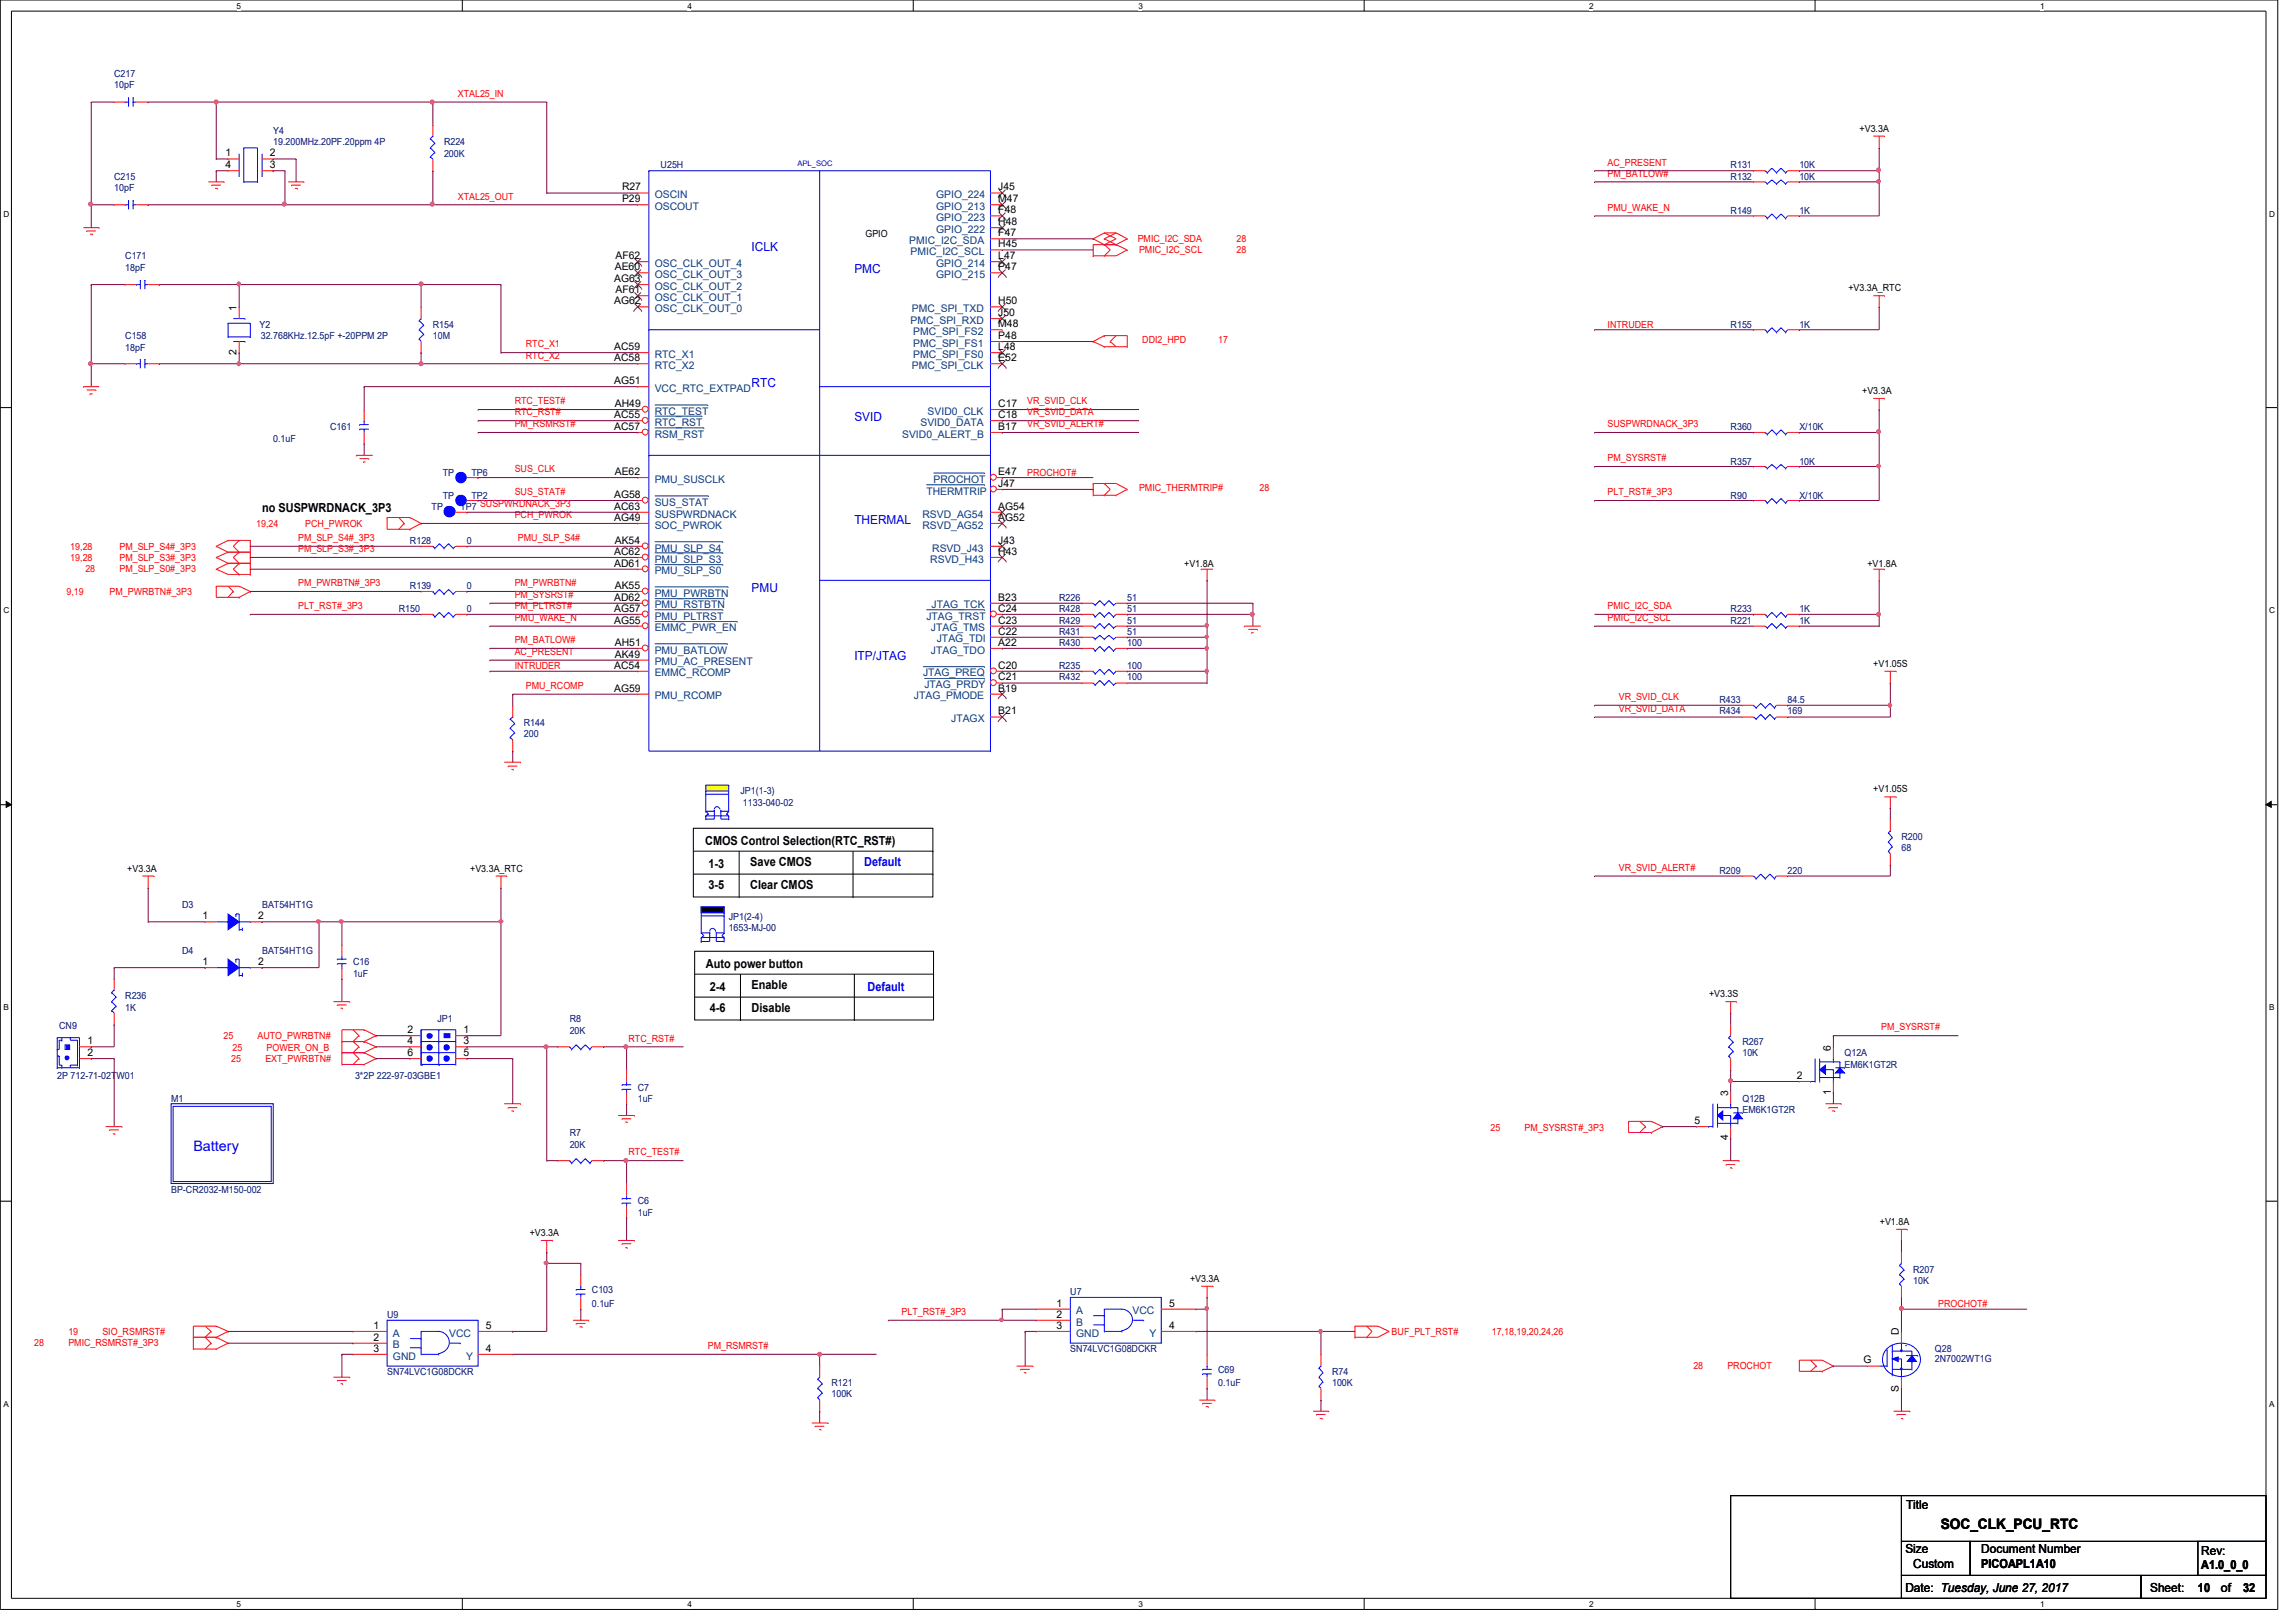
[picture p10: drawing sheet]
<svg xmlns="http://www.w3.org/2000/svg" width="297mm" height="210mm" viewBox="0 0 297 210" stroke-linecap="round" stroke-linejoin="round" font-family="sans-serif">
<defs><g id="words">
<text font-size="1.9" fill="#00f" x="25" y="149">Battery</text>
<text font-size="1.9" x="251.1" y="197.9">SOC_CLK_PCU_RTC</text>
<g font-size="1.6" fill="#00f">
<text x="97.2" y="32.4">ICLK</text>
<text x="110.5" y="35.4">PMC</text>
<text x="97.2" y="50.1">RTC</text>
<text x="110.5" y="54.5">SVID</text>
<text x="110.5" y="67.8">THERMAL</text>
<text x="97.2" y="76.6">PMU</text>
<text x="110.5" y="85.4">ITP/JTAG</text>
<text x="111.8" y="112.1">Default</text>
<text x="112.2" y="128.2">Default</text>
</g>
<g font-size="1.6">
<text x="33.9" y="66.3">no SUSPWRDNACK_3P3</text>
<text x="91.2" y="109.3">CMOS Control Selection(RTC_RST#)</text>
<text x="91.6" y="112.3">1-3</text>
<text x="97.1" y="112.1">Save CMOS</text>
<text x="91.6" y="115.1">3-5</text>
<text x="97.1" y="115.1">Clear CMOS</text>
<text x="91.3" y="125.2">Auto power button</text>
<text x="91.8" y="131">4-6</text>
<text x="91.8" y="128.2">2-4</text>
<text x="97.2" y="131">Disable</text>
<text x="97.2" y="128">Enable</text>
<text x="246.6" y="195.3">Title</text>
<text x="246.5" y="201">Size</text>
<text x="247.5" y="202.9">Custom</text>
<text x="256.3" y="201">Document Number</text>
<text x="256.3" y="202.9">PICOAPL1A10</text>
<text x="284.8" y="201.3">Rev:</text>
<text x="284.8" y="203">A1.0_0_0</text>
<text x="246.5" y="206.1">Date: Tuesday, June 27, 2017</text>
<text x="278.2" y="206.1">Sheet:</text>
<text x="284.4" y="206.1">10</text>
<text x="287.3" y="206.1">of</text>
<text x="290.2" y="206.1">32</text>
</g>
<g font-size="1.4">
<text x="29.2" y="20.2">1</text>
<text x="29.2" y="21.8">4</text>
<text x="34.9" y="21.8">3</text>
<text x="34.9" y="20.2">2</text>
<text x="80.5" y="26.2">P29</text>
<text x="80.5" y="24.6">R27</text>
<text x="129.2" y="24.6">J45</text>
<text x="129.2" y="26.2">M47</text>
<text x="129.2" y="27.6">F48</text>
<text x="129.2" y="29.1">H48</text>
<text x="79.5" y="35">AE60</text>
<text x="79.6" y="33.5">AF62</text>
<text x="129.2" y="30.6">F47</text>
<text x="129.2" y="32">H45</text>
<text x="129.2" y="33.5">L47</text>
<text x="129.2" y="35">P47</text>
<text x="30.6" y="40.2" transform="rotate(-90 30.6 40.2)">1</text>
<text x="79.5" y="36.5">AG63</text>
<text x="79.5" y="39.4">AG62</text>
<text x="79.6" y="37.9">AF61</text>
<text x="129.2" y="39.4">H50</text>
<text x="129.2" y="40.9">J50</text>
<text x="30.6" y="46" transform="rotate(-90 30.6 46)">2</text>
<text x="79.5" y="46.7">AC58</text>
<text x="79.5" y="45.3">AC59</text>
<text x="129.2" y="42.3">M48</text>
<text x="129.2" y="43.9">P48</text>
<text x="129.2" y="45.3">L48</text>
<text x="129.2" y="46.7">E52</text>
<text x="79.5" y="49.7">AG51</text>
<text x="79.5" y="52.7">AH49</text>
<text x="129.2" y="52.7">C17</text>
<text x="79.5" y="54.1">AC55</text>
<text x="79.5" y="55.6">AC57</text>
<text x="129.2" y="54.1">C18</text>
<text x="129.2" y="55.6">B17</text>
<text x="79.5" y="64.4">AG58</text>
<text x="79.5" y="66">AC63</text>
<text x="79.5" y="61.5">AE62</text>
<text x="129.2" y="63">J47</text>
<text x="129.2" y="61.5">E47</text>
<text x="129.2" y="66">AG54</text>
<text x="79.5" y="71.8">AC62</text>
<text x="79.5" y="67.4">AG49</text>
<text x="79.5" y="70.4">AK54</text>
<text x="129.2" y="67.4">AG52</text>
<text x="129.2" y="70.4">J43</text>
<text x="129.2" y="71.8">H43</text>
<text x="79.5" y="73.3">AD61</text>
<text x="79.5" y="77.7">AD62</text>
<text x="79.5" y="76.2">AK55</text>
<text x="129.2" y="77.7">B23</text>
<text x="79.5" y="80.7">AG55</text>
<text x="79.5" y="79.2">AG57</text>
<text x="79.5" y="83.6">AH51</text>
<text x="129.2" y="79.2">C24</text>
<text x="129.2" y="80.7">C23</text>
<text x="129.2" y="83.6">A22</text>
<text x="129.2" y="82.1">C22</text>
<text x="79.5" y="89.5">AG59</text>
<text x="79.5" y="86.5">AC54</text>
<text x="79.5" y="85.1">AK49</text>
<text x="129.2" y="86.5">C20</text>
<text x="129.2" y="88.1">C21</text>
<text x="129.2" y="89.5">B19</text>
<text x="129.2" y="92.5">B21</text>
<text x="26.2" y="119">1</text>
<text x="33.4" y="119">2</text>
<text x="26.2" y="124.9">1</text>
<text x="33.4" y="124.9">2</text>
<text x="11.3" y="135.1">1</text>
<text x="11.3" y="136.7">2</text>
<text x="52.7" y="133.7">2</text>
<text x="52.7" y="135.1">4</text>
<text x="52.7" y="136.7">6</text>
<text x="60" y="133.7">1</text>
<text x="60" y="135.1">3</text>
<text x="60" y="136.7">5</text>
<text x="236.9" y="136" transform="rotate(-90 236.9 136)">6</text>
<text x="223.6" y="141.8" transform="rotate(-90 223.6 141.8)">3</text>
<text x="232.4" y="139.6">2</text>
<text x="236.9" y="141.7" transform="rotate(-90 236.9 141.7)">1</text>
<text x="219.2" y="145.5">5</text>
<text x="223.6" y="147.6" transform="rotate(-90 223.6 147.6)">4</text>
<text x="48.3" y="172">1</text>
<text x="48.3" y="173.5">2</text>
<text x="62.9" y="172">5</text>
<text x="136.7" y="169.1">1</text>
<text x="136.7" y="170.5">2</text>
<text x="136.7" y="172">3</text>
<text x="151.3" y="169.1">5</text>
<text x="151.3" y="172">4</text>
<text x="245.7" y="172.8" transform="rotate(-90 245.7 172.8)">D</text>
<text x="48.3" y="174.9">3</text>
<text x="62.9" y="174.9">4</text>
<text x="241.1" y="176.4">G</text>
<text x="245.7" y="180.2" transform="rotate(-90 245.7 180.2)">S</text>
</g>
<g font-size="1.4" fill="#004080">
<text x="84.7" y="27.2">OSCOUT</text>
<text x="84.7" y="25.7">OSCIN</text>
<text x="121.1" y="25.7">GPIO_224</text>
<text x="121.1" y="27.2">GPIO_213</text>
<text x="121.1" y="28.6">GPIO_223</text>
<text x="84.7" y="34.5">OSC_CLK_OUT_4</text>
<text x="84.7" y="36">OSC_CLK_OUT_3</text>
<text x="117.6" y="31.6">PMIC_I2C_SDA</text>
<text x="117.8" y="33">PMIC_I2C_SCL</text>
<text x="121.1" y="30.1">GPIO_222</text>
<text x="121.1" y="34.5">GPIO_214</text>
<text x="121.1" y="36">GPIO_215</text>
<text x="84.7" y="37.5">OSC_CLK_OUT_2</text>
<text x="84.7" y="38.9">OSC_CLK_OUT_1</text>
<text x="84.7" y="40.4">OSC_CLK_OUT_0</text>
<text x="117.8" y="41.9">PMC_SPI_RXD</text>
<text x="118" y="40.4">PMC_SPI_TXD</text>
<text x="84.7" y="47.8">RTC_X2</text>
<text x="84.7" y="46.3">RTC_X1</text>
<text x="118" y="47.8">PMC_SPI_CLK</text>
<text x="118.1" y="43.3">PMC_SPI_FS2</text>
<text x="118.1" y="44.9">PMC_SPI_FS1</text>
<text x="118.1" y="46.3">PMC_SPI_FS0</text>
<text x="84.7" y="53.7">RTC_TEST</text>
<text x="84.7" y="50.7">VCC_RTC_EXTPAD</text>
<text x="120" y="53.7">SVID0_CLK</text>
<text x="84.7" y="55.1">RTC_RST</text>
<text x="84.7" y="56.6">RSM_RST</text>
<text x="116.7" y="56.6">SVID0_ALERT_B</text>
<text x="119.1" y="55.1">SVID0_DATA</text>
<text x="84.7" y="62.5">PMU_SUSCLK</text>
<text x="84.7" y="65.4">SUS_STAT</text>
<text x="119.8" y="64">THERMTRIP</text>
<text x="120.8" y="62.5">PROCHOT</text>
<text x="84.7" y="71.4">PMU_SLP_S4</text>
<text x="84.7" y="67">SUSPWRDNACK</text>
<text x="84.7" y="68.4">SOC_PWROK</text>
<text x="119.3" y="67">RSVD_AG54</text>
<text x="119.3" y="68.4">RSVD_AG52</text>
<text x="120.6" y="71.4">RSVD_J43</text>
<text x="84.7" y="72.8">PMU_SLP_S3</text>
<text x="84.7" y="74.3">PMU_SLP_S0</text>
<text x="84.7" y="77.2">PMU_PWRBTN</text>
<text x="120.4" y="72.8">RSVD_H43</text>
<text x="84.7" y="81.7">EMMC_PWR_EN</text>
<text x="84.7" y="78.7">PMU_RSTBTN</text>
<text x="84.7" y="80.2">PMU_PLTRST</text>
<text x="119.8" y="80.2">JTAG_TRST</text>
<text x="120.4" y="81.7">JTAG_TMS</text>
<text x="120.5" y="78.7">JTAG_TCK</text>
<text x="121.2" y="83.1">JTAG_TDI</text>
<text x="84.7" y="84.6">PMU_BATLOW</text>
<text x="84.7" y="86.1">PMU_AC_PRESENT</text>
<text x="84.7" y="87.5">EMMC_RCOMP</text>
<text x="119.4" y="87.5">JTAG_PREQ</text>
<text x="119.6" y="89.1">JTAG_PRDY</text>
<text x="120.4" y="84.6">JTAG_TDO</text>
<text x="84.7" y="90.5">PMU_RCOMP</text>
<text x="118.2" y="90.5">JTAG_PMODE</text>
<text x="123.1" y="93.5">JTAGX</text>
<text x="50.8" y="173">A</text>
<text x="58.1" y="173">VCC</text>
<text x="139.2" y="170.1">A</text>
<text x="139.2" y="171.5">B</text>
<text x="139.2" y="173">GND</text>
<text x="146.5" y="170.1">VCC</text>
<text x="148.7" y="173">Y</text>
<text x="50.8" y="174.5">B</text>
<text x="50.8" y="175.9">GND</text>
<text x="60.3" y="175.9">Y</text>
</g>
<g font-size="1.3" fill="#000080">
<text x="14.8" y="10">C217</text>
<text x="14.8" y="11.4">10pF</text>
<text x="35.3" y="17.4">Y4</text>
<text x="14.8" y="23.3">C215</text>
<text x="35.3" y="18.8">19.200MHz.20PF.20ppm 4P</text>
<text x="57.4" y="18.8">R224</text>
<text x="57.4" y="20.3">200K</text>
<text x="85.5" y="21.8">U25H</text>
<text x="223.9" y="23.3">R132</text>
<text x="223.9" y="21.8">R131</text>
<text x="232.8" y="23.3">10K</text>
<text x="232.8" y="21.8">10K</text>
<text x="14.8" y="24.7">10pF</text>
<text x="223.9" y="27.7">R149</text>
<text x="232.8" y="27.7">1K</text>
<text x="16.2" y="33.5">C171</text>
<text x="16.2" y="35.1">18pF</text>
<text x="16.2" y="43.9">C158</text>
<text x="16.2" y="45.4">18pF</text>
<text x="33.6" y="42.4">Y2</text>
<text x="33.7" y="43.9">32.768KHz.12.5pF +-20PPM 2P</text>
<text x="56" y="42.4">R154</text>
<text x="56" y="43.9">10M</text>
<text x="223.9" y="42.4">R155</text>
<text x="232.8" y="42.4">1K</text>
<text x="35.3" y="57.2">0.1uF</text>
<text x="42.7" y="55.6">C161</text>
<text x="223.9" y="55.6">R360</text>
<text x="232.8" y="55.6">X/10K</text>
<text x="55.8" y="66">TP</text>
<text x="57.3" y="64.5">TP</text>
<text x="57.3" y="61.6">TP</text>
<text x="59.6" y="66">TP7</text>
<text x="61" y="64.5">TP2</text>
<text x="61" y="61.6">TP6</text>
<text x="223.9" y="64.5">R90</text>
<text x="223.9" y="60.1">R357</text>
<text x="232.8" y="60.1">10K</text>
<text x="232.8" y="64.5">X/10K</text>
<text x="53" y="70.4">R128</text>
<text x="60.4" y="70.4">0</text>
<text x="53" y="76.3">R139</text>
<text x="60.4" y="76.3">0</text>
<text x="137" y="77.7">R226</text>
<text x="145.8" y="77.7">51</text>
<text x="51.6" y="79.2">R150</text>
<text x="60.4" y="79.2">0</text>
<text x="137" y="82.2">R431</text>
<text x="137" y="83.7">R430</text>
<text x="137" y="80.7">R429</text>
<text x="137" y="79.2">R428</text>
<text x="145.8" y="82.2">51</text>
<text x="145.8" y="83.7">100</text>
<text x="145.8" y="80.7">51</text>
<text x="145.8" y="79.2">51</text>
<text x="223.9" y="79.2">R233</text>
<text x="223.9" y="80.7">R221</text>
<text x="232.8" y="79.2">1K</text>
<text x="232.8" y="80.7">1K</text>
<text x="137" y="88.1">R432</text>
<text x="137" y="86.6">R235</text>
<text x="145.8" y="88.1">100</text>
<text x="145.8" y="86.6">100</text>
<text x="67.8" y="94">R144</text>
<text x="67.8" y="95.4">200</text>
<text x="222.5" y="91">R433</text>
<text x="222.5" y="92.5">R434</text>
<text x="231.3" y="91">84.5</text>
<text x="231.3" y="92.5">169</text>
<text x="95.8" y="102.8">JP1(1-3)</text>
<text x="96.1" y="104.3">1133-040-02</text>
<text x="222.5" y="113.1">R209</text>
<text x="231.3" y="113.1">220</text>
<text x="246" y="108.7">R200</text>
<text x="246" y="110.2">68</text>
<text x="23.6" y="117.5">D3</text>
<text x="33.9" y="117.5">BAT54HT1G</text>
<text x="94.3" y="119">JP1(2-4)</text>
<text x="23.6" y="123.4">D4</text>
<text x="33.9" y="123.4">BAT54HT1G</text>
<text x="45.7" y="124.9">C16</text>
<text x="94.3" y="120.5">1653-MJ-00</text>
<text x="16.2" y="129.3">R236</text>
<text x="16.2" y="130.8">1K</text>
<text x="45.7" y="126.4">1uF</text>
<text x="7.7" y="133.2">CN9</text>
<text x="56.6" y="132.2">JP1</text>
<text x="73.7" y="132.2">R8</text>
<text x="73.7" y="133.8">20K</text>
<text x="225.4" y="135.2">R267</text>
<text x="225.4" y="136.7">10K</text>
<text x="238.6" y="136.7">Q12A</text>
<text x="7.4" y="139.6">2P 712-71-02TW01</text>
<text x="22.1" y="142.6">M1</text>
<text x="45.9" y="139.6">3*2P 222-97-03GBE1</text>
<text x="82.5" y="141.1">C7</text>
<text x="82.5" y="142.6">1uF</text>
<text x="225.4" y="142.6">Q12B</text>
<text x="238.6" y="138.2">EM6K1GT2R</text>
<text x="73.7" y="147">R7</text>
<text x="73.7" y="148.5">20K</text>
<text x="225.4" y="144">EM6K1GT2R</text>
<text x="22.1" y="154.3">BP-CR2032-M150-002</text>
<text x="82.5" y="155.9">C6</text>
<text x="82.5" y="157.3">1uF</text>
<text x="76.6" y="167.3">C103</text>
<text x="138.5" y="167.6">U7</text>
<text x="247.5" y="164.7">R207</text>
<text x="247.5" y="166.1">10K</text>
<text x="50.1" y="170.6">U9</text>
<text x="76.6" y="169.1">0.1uF</text>
<text x="50.1" y="178">SN74LVC1G08DCKR</text>
<text x="107.6" y="179.4">R121</text>
<text x="138.5" y="175">SN74LVC1G08DCKR</text>
<text x="157.6" y="177.6">C69</text>
<text x="157.6" y="179.4">0.1uF</text>
<text x="172.3" y="178">R74</text>
<text x="172.3" y="179.4">100K</text>
<text x="250.3" y="175">Q28</text>
<text x="250.3" y="176.3">2N7002WT1G</text>
<text x="107.6" y="180.8">100K</text>
</g>
<g font-size="1.3" fill="#f00">
<text x="59.2" y="12.5">XTAL25_IN</text>
<text x="208" y="22.9">PM_BATLOW#</text>
<text x="208" y="21.4">AC_PRESENT</text>
<text x="59.2" y="25.8">XTAL25_OUT</text>
<text x="208" y="27.3">PMU_WAKE_N</text>
<text x="147.2" y="31.3">PMIC_I2C_SDA</text>
<text x="147.4" y="32.7">PMIC_I2C_SCL</text>
<text x="160" y="32.7">28</text>
<text x="160" y="31.3">28</text>
<text x="68" y="46.4">RTC_X2</text>
<text x="68" y="45">RTC_X1</text>
<text x="147.8" y="44.5">DDI2_HPD</text>
<text x="157.6" y="44.5">17</text>
<text x="208" y="42.4">INTRUDER</text>
<text x="66.6" y="52.3">RTC_TEST#</text>
<text x="66.6" y="53.8">RTC_RST#</text>
<text x="132.9" y="52.3">VR_SVID_CLK</text>
<text x="132.9" y="53.8">VR_SVID_DATA</text>
<text x="66.6" y="55.3">PM_RSMRST#</text>
<text x="132.9" y="55.3">VR_SVID_ALERT#</text>
<text x="208" y="59.7">PM_SYSRST#</text>
<text x="208" y="55.3">SUSPWRDNACK_3P3</text>
<text x="62.1" y="65.6">SUSPWRDNACK_3P3</text>
<text x="66.6" y="64.1">SUS_STAT#</text>
<text x="66.6" y="61.1">SUS_CLK</text>
<text x="132.9" y="61.6">PROCHOT#</text>
<text x="147.4" y="63.6">PMIC_THERMTRIP#</text>
<text x="162.9" y="63.6">28</text>
<text x="208" y="64.1">PLT_RST#_3P3</text>
<text x="9.1" y="71.1">19,28</text>
<text x="15.4" y="71.1">PM_SLP_S4#_3P3</text>
<text x="33.1" y="68.2">19,24</text>
<text x="38.6" y="70">PM_SLP_S4#_3P3</text>
<text x="38.6" y="71.5">PM_SLP_S3#_3P3</text>
<text x="39.5" y="68.2">PCH_PWROK</text>
<text x="66.6" y="67.1">PCH_PWROK</text>
<text x="67" y="70">PMU_SLP_S4#</text>
<text x="8.6" y="77">9,19</text>
<text x="9.1" y="72.6">19,28</text>
<text x="11" y="74.1">28</text>
<text x="14.2" y="77">PM_PWRBTN#_3P3</text>
<text x="15.4" y="72.6">PM_SLP_S3#_3P3</text>
<text x="15.4" y="74.1">PM_SLP_S0#_3P3</text>
<text x="38.6" y="75.9">PM_PWRBTN#_3P3</text>
<text x="66.6" y="75.9">PM_PWRBTN#</text>
<text x="66.6" y="77.4">PM_SYSRST#</text>
<text x="38.6" y="78.8">PLT_RST#_3P3</text>
<text x="66.6" y="83.2">PM_BATLOW#</text>
<text x="66.6" y="78.8">PM_PLTRST#</text>
<text x="66.6" y="80.3">PMU_WAKE_N</text>
<text x="208" y="78.8">PMIC_I2C_SDA</text>
<text x="208" y="80.3">PMIC_I2C_SCL</text>
<text x="66.6" y="84.8">AC_PRESENT</text>
<text x="66.6" y="86.6">INTRUDER</text>
<text x="68" y="89.2">PMU_RCOMP</text>
<text x="209.4" y="90.6">VR_SVID_CLK</text>
<text x="209.4" y="92.1">VR_SVID_DATA</text>
<text x="209.4" y="112.7">VR_SVID_ALERT#</text>
<text x="28.9" y="134.5">25</text>
<text x="29.9" y="137.4">25</text>
<text x="30.1" y="136">25</text>
<text x="33.3" y="134.5">AUTO_PWRBTN#</text>
<text x="34.3" y="137.4">EXT_PWRBTN#</text>
<text x="34.5" y="136">POWER_ON_B</text>
<text x="81.3" y="134.8">RTC_RST#</text>
<text x="243.4" y="133.4">PM_SYSRST#</text>
<text x="81.3" y="149.5">RTC_TEST#</text>
<text x="192.8" y="146.3">25</text>
<text x="197.2" y="146.3">PM_SYSRST#_3P3</text>
<text x="8.8" y="172.8">19</text>
<text x="13.2" y="172.8">SIO_RSMRST#</text>
<text x="116.6" y="170.2">PLT_RST#_3P3</text>
<text x="180" y="172.8">BUF_PLT_RST#</text>
<text x="193" y="172.8">17,18,19,20,24,26</text>
<text x="250.7" y="169.2">PROCHOT#</text>
<text x="4.4" y="174.2">28</text>
<text x="8.8" y="174.2">PMIC_RSMRST#_3P3</text>
<text x="91.6" y="174.6">PM_RSMRST#</text>
<text x="219.1" y="177.2">28</text>
<text x="223.5" y="177.2">PROCHOT</text>
</g>
<g font-size="1.3">
<text x="240.6" y="17.1">+V3.3A</text>
<text x="112" y="30.6">GPIO</text>
<text x="239.1" y="37.7">+V3.3A_RTC</text>
<text x="240.9" y="51">+V3.3A</text>
<text x="153.2" y="73.3">+V1.8A</text>
<text x="241.6" y="73.3">+V1.8A</text>
<text x="242.4" y="86.3">+V1.05S</text>
<text x="242.4" y="102.5">+V1.05S</text>
<text x="16.5" y="112.9">+V3.3A</text>
<text x="60.8" y="112.9">+V3.3A_RTC</text>
<text x="221.1" y="129">+V3.3S</text>
<text x="68.5" y="159.9">+V3.3A</text>
<text x="243.2" y="158.5">+V1.8A</text>
<text x="154" y="165.9">+V3.3A</text>
</g>
<g font-size="1.1">
<text x="30.6" y="1.1">5</text>
<text x="88.9" y="1.1">4</text>
<text x="147.3" y="1.1">3</text>
<text x="205.6" y="1.1">2</text>
<text x="263.9" y="1.1">1</text>
<text x=".5" y="28">D</text>
<text x="293.6" y="28">D</text>
<text x=".5" y="79.3">C</text>
<text x="293.6" y="79.3">C</text>
<text x=".5" y="130.7">B</text>
<text x="293.6" y="130.7">B</text>
<text x=".5" y="182">A</text>
<text x="293.6" y="182">A</text>
<text x="30.6" y="207.9">5</text>
<text x="88.9" y="207.9">4</text>
<text x="147.3" y="207.9">3</text>
<text x="205.6" y="207.9">2</text>
<text x="263.9" y="207.9">1</text>
</g>
<text font-size="1" fill="#00f" x="103.2" y="21.4">APL_SOC</text>
</g></defs>
<path d="M0 0h294.7v208.3h-294.7zM1.5 1.4h291.7v205.4h-291.7z" fill="none" stroke="#000" stroke-width=".13"/>
<g fill="#fff">
<path d="M30.6 .2h.5v1.2h-.5z"/>
<path d="M30.6 207h.5v1.2h-.5z"/>
</g>
<path d="M59.8 0v1.4M59.8 206.8v1.5" fill="none" stroke="#000" stroke-width=".13"/>
<g fill="#fff">
<path d="M88.9 .2h.5v1.2h-.5z"/>
<path d="M88.9 207h.5v1.2h-.5z"/>
</g>
<path d="M118.1 0v1.4M118.1 206.8v1.5" fill="none" stroke="#000" stroke-width=".13"/>
<g fill="#fff">
<path d="M147.3 .2h.5v1.2h-.5z"/>
<path d="M147.3 207h.5v1.2h-.5z"/>
</g>
<path d="M176.5 0v1.4M176.5 206.8v1.5" fill="none" stroke="#000" stroke-width=".13"/>
<g fill="#fff">
<path d="M205.6 .2h.5v1.2h-.5z"/>
<path d="M205.6 207h.5v1.2h-.5z"/>
</g>
<path d="M234.8 0v1.4M234.8 206.8v1.5" fill="none" stroke="#000" stroke-width=".13"/>
<g fill="#fff">
<path d="M263.9 .2h.6v1.2h-.6z"/>
<path d="M263.9 207h.6v1.2h-.6z"/>
<path d="M.5 27.1h.6v1.2h-.6z"/>
<path d="M293.6 27.1h.6v1.2h-.6z"/>
<path d="M.5 78.4h.6v1.2h-.6z"/>
<path d="M293.6 78.4h.6v1.2h-.6z"/>
</g>
<path d="M0 52.7h1.5M293.2 52.7h1.4" fill="none" stroke="#000" stroke-width=".13"/>
<g fill="#fff">
<path d="M.5 129.8h.6v1.2h-.6z"/>
<path d="M293.6 129.8h.6v1.2h-.6z"/>
</g>
<path d="M0 104.1h1.5M.8 103.7l.7 .4-.7 .4zM293.2 104.1l.6-.4v.8zM293.2 104.1h1.4" fill="none" stroke="#000" stroke-width=".13"/>
<path d="M.8 103.7l.7 .4-.7 .4zM293.2 104.1l.6-.4v.8z" fill="#000"/>
<g fill="#fff">
<path d="M.5 181.1h.6v1.2h-.6z"/>
<path d="M293.6 181.1h.7v1.2h-.7z"/>
</g>
<g fill="none" stroke="#000" stroke-width=".13">
<path d="M89.7 107.2h31v8.9h-31zM89.7 110.2h31M89.7 113.1h31M90.7 117.3h3v.8h-3zM95.6 116.1h.1M95.6 110.2v5.9M110.4 116.1h.1M110.4 110.2v5.9M120.7 110.2h.1M120.7 113.1h.1M89.9 123.1h30.9v8.9h-30.9zM89.9 126.1h30.9"/>
<path d="M89.9 129h30.9M95.8 132h.1M95.8 126.1v5.9M110.5 132h.1M110.5 126.1v5.9M120.8 126.1h.1M120.8 129h.1M0 155.4h1.5M293.2 155.4h1.4"/>
</g>
<path d="M90.8 117.4h2.9v.7h-2.9z" fill="#000"/>
<path d="M91.4 101.7h2.9v.7h-2.9z" fill="#ff0"/>
<path d="M91.3 101.6h3v.8h-3z" fill="none" stroke="#ff0" stroke-width=".13"/>
<g fill="none" stroke="#f00" stroke-width=".13">
<path d="M242.4 17.6h1.4M243.1 19.1h.1M243.1 17.6v1.5M243.8 17.6h.1M10.8 29.5h2M11.2 29.9h.1M11.2 29.9h1.2M11.6 30.3h.4M12 30.3h.1M12.8 29.5h.1M27 23.5h2M27.4 24h.1"/>
<path d="M27.4 24h1.2M27.8 24.4h.3M28.1 24.4h.1M29 23.5h.1M37.3 23.5h2M37.7 24h.1M37.7 24h1.2M38.1 24.4h.4M38.5 24.4h.1M39.3 23.5h.1M54.5 39.7h.1M54.5 39.7v1.5"/>
<path d="M141.4 30.9h.1M141.4 33.1h.1M141.4 31.7h.1M141.4 31.7v1.4M141.4 31.7h3M141.4 30.9l1.5 .8M142.9 30.1h.1M142.9 31.7h.1M142.9 30.9h.1M142.9 33.1h.1M142.9 30.1h1.5M142.9 30.1l-1.5 .8"/>
<path d="M142.9 30.1l1.5 .8-1.5 .8M142.9 30.9l1.5 .8M142.9 31.7l.7 .6-.7 .8M144.4 31.7h.1M144.4 30.1h.1M144.4 30.1l1.4 .8M144.4 30.1l-1.5 .8M144.4 31.7l1.4 .6M145.8 30.9h.1M145.8 32.3h.1M145.8 30.9l-1.4 .8M145.8 32.3l-1.4 .8h-3"/>
<path d="M242.4 38.3h1.4M243.1 39.7h.1M243.1 38.3v1.4M243.8 38.3h.1M10.8 50h.1M10.8 50h2M11.2 50.5h1.2M11.6 51h.1M11.6 51h.4M12.4 50.5h.1M46.1 58.9h.1M46.1 58.9h2.1"/>
<path d="M46.5 59.4h1.2M47 59.8h.1M47 59.8h.3M47.7 59.4h.1M54.5 45.6h.1M54.5 44.2v1.4M141.4 44.2h.1M141.4 44.2l1.5 .7M142.9 43.4h.1M142.9 44.9h.1M142.9 43.4h2.9v1.5M142.9 44.9h2.9"/>
<path d="M142.9 43.4l-1.5 .8M143.6 44.2h.1M143.6 44.2l.8 .7M144.4 43.4l-.8 .8M145.8 44.9h.1M242.4 51.6h1.4M243.1 53h.1M243.1 51.6v1.4M243.8 51.6h.1M28 75.9h.1M28 70.7h.1M28 72.1h.1"/>
<path d="M28 73.7h.1M28 75.9v1.4h2.9M28 75.9h2.9M28 70.7l1.5 .8M28 72.1l1.5 .8M28 73.7l1.5 .6h2.9M29.5 69.9h.1M29.5 71.5h.1M29.5 72.9h.1M29.5 75.9l.7 .6M29.5 71.5h2.9M29.5 69.9l-1.5 .8"/>
<path d="M29.5 69.9h2.9M29.5 72.9h2.9M29.5 71.5l-1.5 .6M29.5 72.9l-1.5 .8M30.2 76.5h.1M30.2 76.5l-.7 .8M30.9 77.3h.1M30.9 75.9h.1M30.9 71.5h.1M30.9 69.9h.1M30.9 72.9h.1M30.9 74.3h.1"/>
<path d="M30.9 75.9l1.5 .6M30.9 69.9l-.7 .8 .7 .8M30.9 71.5l-.7 .6 .7 .8M30.9 72.9l-.7 .8 .7 .6M32.4 76.5h.1M32.4 71.5h.1M32.4 69.9h.1M32.4 72.9h.1M32.4 74.3h.1M32.4 76.5l-1.5 .8M32.4 69.9v4.4M50.1 67h.1"/>
<path d="M50.1 67v1.5h2.9M50.1 67h2.9M51.6 67l.7 .7M52.3 67.7h.1M52.3 67.7l-.7 .8M53 68.5h.1M53 67h.1M53 67l1.5 .7M54.5 67.7h.1M54.5 67.7l-1.5 .8M141.4 62.6h.1M141.4 64.1h.1"/>
<path d="M141.4 62.6h3l1.4 .7M141.4 64.1h3M141.4 62.6v1.5M142.9 62.6h.1M142.9 64.1h.1M142.9 62.6l.7 .7-.7 .8M144.4 64.1h.1M145.8 63.3h.1M145.8 63.3l-1.4 .8M155.4 73.7h.1M155.4 73.7h1.5M156.2 75.1h.1"/>
<path d="M156.2 73.7v1.4M242.4 73.7h1.4M243.1 75.1h.1M243.1 73.7v1.4M243.8 73.7h.1M65.2 98.6h2.1M65.7 99.1h.1M65.7 99.1h1.2M66.2 99.6h.2M66.3 97.2h.1M66.3 91.3h.1M66.3 91.3v1.5"/>
<path d="M66.3 95.8v1.4M66.4 99.6h.1M67.3 98.6h.1M140 82.5h.1M140 82.5h1.4M144.4 82.5h1.4M145.8 82.5h.1M161 81h.1M161 81h2.1M161.5 81.4h1.2M161.9 81.9h.1M161.9 81.9h.3"/>
<path d="M162.7 81.4h.1M243.8 86.9h1.5M244.6 88.4h.1M244.6 86.9v1.5M245.3 86.9h.1M18.4 113.4h1.5M19.2 114.9h.1M19.2 113.4v1.5M19.9 113.4h.1M64.1 113.4h1.5M64.8 114.9h.1M64.8 113.4v1.5"/>
<path d="M65.6 113.4h.1M243.8 103.1h1.5M244.6 104.6h.1M244.6 103.1v1.5M245.3 103.1h.1M43.1 129.6h2.2M43.6 130h.1M43.6 130h1.2M44.1 130.5h.2M44.2 137.8h.1M44.2 136.2h.1M44.2 134.8h.1"/>
<path d="M44.2 136.2h2.9M44.2 137.8h2.9M44.2 134.8h2.9M44.3 130.5h.1M45.3 129.6h.1M45.7 133.3l.7 .7M46.4 137h.1M46.4 135.5h.1M46.4 134h.1M46.4 137l-.7 .8M46.4 135.5l-.7 .7 .7 .8M46.4 134l-.7 .8 .7 .7"/>
<path d="M47.1 136.2h.1M47.1 137.8h.1M47.1 134.8h.1M47.1 133.3h.1M47.1 136.2l1.5 .8M47.1 133.3h-2.9v4.5M47.1 134.8l1.5 .7M47.1 133.3l1.5 .7M48.6 137h.1M48.6 135.5h.1M48.6 134h.1M48.6 137l-1.5 .8"/>
<path d="M48.6 135.5l-1.5 .7M48.6 134l-1.5 .8M223.2 129.6h1.5M223.9 131.1h.1M223.9 129.6v1.5M224.7 129.6h.1M13.7 145.8h2.1M14.2 146.2h.1M14.2 146.2h1.2M14.6 146.7h.3M14.9 146.7h.1M15.8 145.8h.1"/>
<path d="M65.2 142.8h2.1M65.7 143.3h.1M65.7 143.3h1.2M66.2 143.8h.2M66.4 143.8h.1M67.3 142.8h.1M80 144.4h2.1M80.5 144.8h.1M80.5 144.8h1.2M80.9 145.2h.2M81.1 145.2h.1M82.1 144.4h.1"/>
<path d="M210.7 145.1h.1M210.7 145.1v1.5h3M210.7 145.1h3M212.1 145.1l.8 .7M212.9 145.8h.1M212.9 145.8l-.8 .8M213.7 146.6h.1M213.7 145.1h.1M213.7 145.1l1.4 .7M215.1 145.8h.1M215.1 145.8l-1.4 .8M222.9 150.2h2.1"/>
<path d="M223.3 150.7h.1M223.3 150.7h1.2M223.8 151.1h.3M224.1 151.1h.1M225 150.2h.1M236.2 142.8h2M236.6 143.3h.1M236.6 143.3h1.2M237 143.8h.4M237.4 143.8h.1M238.2 142.8h.1M245.3 159.1h1.5"/>
<path d="M246 159.1v1.4M246.8 159.1h.1M25 173.1h.1M25 174.6h.1M25 173.1h3M25 174.6h3M26.5 171.6l.8 .7M27.3 172.3h.1M27.3 173.8h.1M27.3 172.3l-.8 .8 .8 .7M27.3 173.8l-.8 .8M28 171.6h.1"/>
<path d="M28 173.1h.1M28 174.6h.1M28 171.6h-3v3M28 171.6l1.5 .7M28 173.1l1.5 .7M29.5 172.3h.1M29.5 173.8h.1M29.5 172.3l-1.5 .8M29.5 173.8l-1.5 .8M43.1 178.2h2.2M43.6 178.6h.1M43.6 178.6h1.2"/>
<path d="M44.1 179.1h.2M44.3 179.1h.1M45.3 178.2h.1M70 160.5h1.5M70.7 162.1h.1M70.7 160.5v1.6M71.5 160.5h.1M74.1 170.9h2.1M74.5 171.3h.1M74.5 171.3h1.2M75 171.7h.3M75.3 171.7h.1"/>
<path d="M76.2 170.9h.1M80 160.5h2.1M80.5 161h.1M80.5 161h1.2M80.9 161.5h.2M81.1 161.5h.1M82.1 160.5h.1M131.5 176.8h2.1M132 177.2h.1M132 177.2h1.2M132.5 177.6h.2M132.7 177.6h.1"/>
<path d="M133.6 176.8h.1M155.4 166.5h1.5M156.2 167.9h.1M156.2 166.5v1.4M156.9 166.5h.1M170.9 175.3h.1M170.9 175.3v1.5M170.9 179.7v1.5M175.3 173.1h.1M175.3 171.6h.1M175.3 171.6h3M175.3 171.6v1.5"/>
<path d="M176.8 173.1h.1M176.8 171.6h.1M176.8 171.6l.7 .7-.7 .8M178.3 171.6h.1M178.3 171.6l1.4 .7M179.7 172.3h.1M179.7 172.3l-1.4 .8h-3M232.8 176h.1M232.8 176v1.5h3M232.8 176h3M234.2 176l.8 .8M235 176.8h.1"/>
<path d="M235 176.8l-.8 .7M235.8 177.5h.1M235.8 176h.1M235.8 176l1.4 .8M237.2 176.8h.1M237.2 176.8l-1.4 .7M246 160.5h.1M105 184.1h2.1M105.4 184.6h.1M105.4 184.6h1.2M106 185h.2M106.2 185h.1"/>
<path d="M107.1 184.1h.1M155.1 181.2h2.1M155.6 181.6h.1M155.6 181.6h1.2M156 182h.3M156.3 182h.1M157.2 181.2h.1M169.9 182.6h2M170.3 183h.1M170.3 183h1.2M170.7 183.6h.4M170.9 181.2h.1"/>
<path d="M171.1 183.6h.1M171.9 182.6h.1M245 182.6h2.1M245.4 183h.1M245.4 183h1.2M245.9 183.6h.3M246.2 183.6h.1M247.1 182.6h.1"/>
</g>
<path d="M223.9 193.5h22.1v13.3h-22.1zM246 199.5h8.9v4.4h-8.9zM246 193.5h47.2v6h-47.2zM254.9 199.5h38.3v4.4h-38.3zM284.3 199.5h8.9v4.4h-8.9zM246 203.9h31v2.9h-31zM277 203.9h16.2v2.9h-16.2z" fill="none" stroke="#000" stroke-width=".13"/>
<g fill="none" stroke="#00f" stroke-width=".13">
<path d="M54.2 41.5h.1M54.2 43.9h.1M54.2 42.7h.1M54.2 41.5l.6 .6M54.2 43.9l.3 .3M54.2 42.7l.6 .6M54.5 41.2h.1M54.5 41.2l-.3 .3M54.8 43.3h.1M54.8 42.1h.1M54.8 43.3l-.6 .6M54.8 42.1l-.6 .6"/>
<path d="M66 93h.1M66 95.4h.1M66 94.2h.1M66 93l.6 .6M66 95.4l.3 .4M66 94.2l.6 .6M66.3 92.8h.1M66.3 92.8l-.3 .2M66.6 94.8h.1M66.6 93.6h.1M66.6 94.8l-.6 .6M66.6 93.6l-.6 .6"/>
<path d="M141.4 82.5h.1M141.4 82.5l.3 .2M141.7 82.7h.1M142.3 82.2h.1M142.3 82.2l-.6 .5M142.3 82.2l.6 .5M142.9 82.7h.1M143.5 82.2h.1M143.5 82.2l.6 .5M143.5 82.2l-.6 .5M144.1 82.7h.1M144.4 82.5l-.3 .2"/>
<path d="M28 119.3h1.5M29.5 119.3h.1M30.5 118.3h.1M30.5 118.3h.4v2M30.9 119.3h1.5M32.4 119.3h.1M30.9 120.3h.1M30.9 120.3h.5M31.4 120.3h.1M170.6 177h.1M170.6 179.4h.1M170.6 178.2h.1"/>
<path d="M170.6 177l.6 .6M170.6 179.4l.3 .3M170.6 178.2l.6 .6M170.9 176.8h.1M170.9 176.8l-.3 .2M171.2 178.8h.1M171.2 177.6h.1M171.2 178.8l-.6 .6M171.2 177.6l-.6 .6"/>
</g>
<path d="M29.5 118.3l1.4 1-1.4 1z" fill-rule="evenodd" fill="#00f"/>
<g fill="none" stroke="#00f" stroke-width=".13">
<path d="M46.5 54.9h.1M46.5 55.5h.1M46.5 54.9h1.2M46.5 55.5h1.2M47.1 54.4h.1M47.1 55.5h.1M47.1 54.4v.5M47.1 55.5v.5M29.5 118.3l1.4 1-1.4 1zM30.5 118.5h.1M30.5 118.3v.2M91.3 102.8h.1"/>
<path d="M91.3 102.4h.1M91.3 105.6h.1M91.3 105h.1M91.3 101.6h.1M91.3 106h.1M91.3 102.8h3M91.3 102.4h3M91.3 105.6h3M91.3 105h1.1M91.3 101.6v3.4M91.3 105.6v.4M91.3 105l.3 .3"/>
<path d="M91.3 101.6h3M91.6 105.3h.1M91.6 105.3l-.3 .3M92.4 104.8h.1M92.4 104.7a.38 .38 0 0 1 .4-.3 .38 .38 0 0 1 .4 .3M92.4 104.8v1.2h-1.1M93.3 105h.1M93.3 104.8h.1M93.3 105h1M93.3 104.8v1.2h1M94 105.3h.1M94 105.3l.3 .3"/>
<path d="M94.3 101.6h.1M94.3 105h.1M94.3 105.6h.1M94.3 106h.1M94.3 101.6v3.4M94.3 105.6v.4M94.3 105l-.3 .3M226.9 113.4h.1M226.9 113.4l.3 .3M227.2 113.7h.1M227.8 113.1h.1M227.8 113.1l-.6 .6"/>
<path d="M227.8 113.1l.6 .6M228.4 113.7h.1M229 113.1h.1M229 113.1l.6 .6M229 113.1l-.6 .6M229.6 113.7h.1M229.8 113.4l-.2 .3M31.4 120.3h.1M31.4 120.1v.2M234.2 140h.1M234.2 140h.6M234.8 140h.1"/>
<path d="M234.8 137v3M235.4 140h.1M235.4 137v3"/>
</g>
<path d="M47.1 57.4h.1M47.1 53h.1M47.1 53v1.4M47.1 56v1.4M26.5 119.3h.1M26.5 119.3h1.5M32.4 119.3h1.5M33.9 119.3h.1M225.4 113.4h.1M225.4 113.4h1.5M229.8 113.4h1.5M231.3 113.4h.1" fill="none" stroke="#f00" stroke-width=".13"/>
<path d="M235.4 138.4l.8-.6v1.2z" fill-rule="evenodd" fill="#00f"/>
<path d="M235.4 138.4l.8-.6v1.2zM235.4 137.4h1.8M235.4 139.4h1.8M236.2 138.4h1M237.2 137.4h.1M237.2 139.4h.1M237.2 138.4h.1M237.2 140h.1M237.2 137h.1M237.2 137v.4M237.2 138.4v1.6" fill="none" stroke="#00f" stroke-width=".13"/>
<path d="M238 138.2l.6 .7h-1.2z" fill-rule="evenodd" fill="#00f"/>
<g fill="none" stroke="#00f" stroke-width=".13">
<path d="M55.7 17.9h.1M55.7 19.1h.1M55.7 17.9l.6 .6M55.7 19.1l.6 .6M56 17.6h.1M56 17.6l-.3 .3M56.3 19.7h.1M56.3 18.5h.1M56.3 19.7l-.6 .6M56.3 18.5l-.6 .6M55.7 20.3h.1M55.7 20.3l.3 .3"/>
<path d="M228.4 56h.1M228.4 56l.2 .2M228.6 56.2h.1M229.2 55.6h.1M229.2 55.6l-.6 .6M229.2 55.6l.6 .6M229.8 56.2h.1M230.4 55.6h.1M230.4 55.6l.6 .6M230.4 55.6l-.6 .6M231 56.2h.1M231.3 56l-.3 .2"/>
<path d="M228.4 64.8h.1M228.4 64.8l.2 .3M228.6 65.1h.1M229.2 64.5h.1M229.2 64.5l-.6 .6M229.2 64.5l.6 .6M229.8 65.1h.1M230.4 64.5h.1M230.4 64.5l.6 .6M230.4 64.5l-.6 .6M231 65.1h.1M231.3 64.8l-.3 .3"/>
<path d="M237.2 139.4h.8M237.2 137.4h.8M237.4 138.2h1.2M238 138.2l.6 .7h-1.2zM238 139.4h.1M238 138.9h.1M238 137.4h.1M238 138.2h.1M238 137.4v.8M238 138.9v.5M238.6 138.2h.1M22.1 142.8h13.2v10.4h-13.2z"/>
<path d="M22.4 143.2h12.7v9.7h-12.7zM50.1 170.9h11.7v5.9h-11.7zM53 173.2h1.5M53 174.4h1.5M54.5 175.3h.1M54.5 172.3h.1M54.5 173.2h.1M54.5 174.4h.1M54.5 172.3v3M54.5 175.3h2.3M54.5 172.3h2.3M56.7 172.3a1.44 1.44 0 0 1 1.4 1.4 1.44 1.44 0 0 1-1.4 1.5"/>
<path d="M56.8 175.3h.1M58.2 173.8h1.4M59.6 173.8h.1M243.1 176.8h1M244.1 174.6a2.66 2.66 0 0 1 4.3 .8 2.33 2.33 0 0 1-3 2.7 2.13 2.13 0 0 1-1.3-3.5zM244.1 176.8h.1M244.1 174.7h.1M244.1 174.7v2.1M244.8 178h.1M244.8 174.8h.1M244.8 174.1v3.9M244.8 174.8h2.6"/>
<path d="M244.8 177.2h2.6M245.6 175.9h.4M246 174.8h.1M246 175.9h.1M246 178.2h.1M246 173.8v1M246 175.9v2.3M246.6 174.1h.1M247.4 177.2h.1"/>
</g>
<g fill="none" stroke="#f00" stroke-width=".13">
<path d="M56 16.2h.1M56 16.2v1.4M56 22.1h.1M56 20.6v1.5M226.9 56h.1M226.9 56h1.5M231.3 56h1.5M232.8 56h.1M226.9 64.8h.1M226.9 64.8h1.5M231.3 64.8h1.5M232.8 64.8h.1"/>
<path d="M232.8 140h.1M232.8 140h1.4M237.2 135.5h.1M237.2 135.5v1.5M237.2 140v1.4M237.2 141.4h.1M45.7 172.3h.1M45.7 173.8h.1M45.7 175.3h.1M45.7 172.3h4.4M45.7 173.8h4.4M45.7 175.3h4.4"/>
<path d="M61.8 172.3h4.5M61.8 175.3h4.5M66.3 172.3h.1M66.3 175.3h.1"/>
</g>
<path d="M244.8 175.9l.8-.3v.6z" fill-rule="evenodd" fill="#00f"/>
<path d="M244.8 175.9l.8-.3v.6z" fill="none" stroke="#00f" stroke-width=".13"/>
<path d="M247.4 175.4l.5 .8h-1.1z" fill="#00f"/>
<path d="M246.6 175.4h1.5M247.4 175.4l.5 .8h-1.1zM247.4 175.6h.1M247.4 176.2h.1M247.4 174.8v.8M247.4 176.2v1M248.1 175.4h.1" fill="none" stroke="#00f" stroke-width=".13"/>
<path d="M245.9 174.7l.2 .1-.1 .1z" fill-rule="evenodd" fill="#00f"/>
<path d="M245.9 174.7l.2 .1-.1 .1z" fill="none" stroke="#00f" stroke-width=".13"/>
<path d="M245.9 177l.2 .1-.1 .2z" fill-rule="evenodd" fill="#00f"/>
<g fill="none" stroke="#00f" stroke-width=".13">
<path d="M17.6 36.8h.1M17.6 36.8h.6M18.2 36.2h.1M18.2 36.2v1.2M18.8 36.2h.1M18.8 36.8h.1M18.8 36.8h.4M18.8 36.2v1.2M56 70.7h.1M56 70.7l.3 .3M56.3 71h.1M56.9 70.4h.1"/>
<path d="M56.9 70.4l-.6 .6M56.9 70.4l.5 .6M57.4 71h.1M58 70.4h.1M58 70.4l.6 .6M58 70.4l-.6 .6M58.6 71h.1M59 70.7l-.4 .3M141.4 88.4h.1M141.4 88.4l.3 .2M141.7 88.6h.1M142.3 88.1h.1"/>
<path d="M142.3 88.1l-.6 .5M142.3 88.1l.6 .5M142.9 88.6h.1M143.5 88.1h.1M143.5 88.1l.6 .5M143.5 88.1l-.6 .5M144.1 88.6h.1M144.4 88.4l-.3 .2M73.7 135.5h.1M73.7 135.5l.3 .3M74 135.8h.1M74.5 135.2h.1"/>
<path d="M74.5 135.2l-.5 .6M74.5 135.2l.6 .6M75.1 135.8h.1M75.7 135.2h.1M75.7 135.2l.6 .6M75.7 135.2l-.6 .6M76.3 135.8h.1M76.6 135.5l-.3 .3M73.7 150.2h.1M73.7 150.2l.3 .3M74 150.5h.1M74.5 149.9h.1"/>
<path d="M74.5 149.9l-.5 .6M74.5 149.9l.6 .6M75.1 150.5h.1M75.7 149.9h.1M75.7 149.9l.6 .6M75.7 149.9l-.6 .6M76.3 150.5h.1M76.6 150.2l-.3 .3M245.9 177l.2 .1-.1 .2z"/>
</g>
<g fill="none" stroke="#f00" stroke-width=".13">
<path d="M16.2 36.8h.1M16.2 36.8h1.4M19.2 36.8h1.4M20.6 36.8h.1M54.5 70.7h.1M54.5 70.7h1.5M59 70.7h1.4M60.4 70.7h.1M140 88.4h.1M140 88.4h1.4M144.4 88.4h1.4M145.8 88.4h.1"/>
<path d="M72.2 135.5h.1M72.2 135.5h1.5M76.6 135.5h1.5M78.1 135.5h.1M72.2 150.2h.1M72.2 150.2h1.5M76.6 150.2h1.5M78.1 150.2h.1M241.6 176.8h.1M241.6 176.8h1.5M246 172.3h.1M246 179.7h.1"/>
<path d="M246 172.3v1.5M246 178.2v1.5"/>
</g>
<circle cx="58.2" cy="66.2" r=".71" fill="#00f"/>
<g fill="none" stroke="#00f" stroke-width=".13">
<path d="M16.2 26.5h.1M16.2 26.5h.4M16.6 25.9h.1M16.6 25.9v1.2M17.2 25.9h.1M17.2 26.5h.1M17.2 26.5h.4M17.2 25.9v1.2M228.4 23.5h.1M228.4 23.5l.2 .3M228.6 23.8h.1M229.2 23.3h.1"/>
<path d="M229.2 23.3l-.6 .5M229.2 23.3l.6 .5M229.8 23.8h.1M230.4 23.3h.1M230.4 23.3l.6 .5M230.4 23.3l-.6 .5M231 23.8h.1M231.3 23.5l-.3 .3M228.4 42.7h.1M228.4 42.7l.2 .3M228.6 43h.1M229.2 42.4h.1"/>
<path d="M229.2 42.4l-.6 .6M229.2 42.4l.6 .6M229.8 43h.1M230.4 42.4h.1M230.4 42.4l.6 .6M230.4 42.4l-.6 .6M231 43h.1M231.3 42.7l-.3 .3M56 76.5h.1M56 76.5l.3 .4M56.3 76.9h.1M56.9 76.3h.1"/>
<path d="M56.9 76.3l-.6 .6M56.9 76.3l.5 .6M57.4 76.9h.1M58 76.3h.1M58 76.3l.6 .6M58 76.3l-.6 .6M58.6 76.9h.1M59 76.5l-.4 .4M141.4 78.1h.1M141.4 78.1l.3 .2M141.7 78.3h.1M142.3 77.7h.1"/>
<path d="M142.3 77.7l-.6 .6M142.3 77.7l.6 .6M142.9 78.3h.1M143.5 77.7h.1M143.5 77.7l.6 .6M143.5 77.7l-.6 .6M144.1 78.3h.1M144.4 78.1l-.3 .2M141.4 83.9h.1M141.4 83.9l.3 .3M141.7 84.2h.1M142.3 83.7h.1"/>
<path d="M142.3 83.7l-.6 .5M142.3 83.7l.6 .5M142.9 84.2h.1M143.5 83.7h.1M143.5 83.7l.6 .5M143.5 83.7l-.6 .5M144.1 84.2h.1M144.4 83.9l-.3 .3M244.3 107.8h.1M244.3 110.2h.1M244.3 109h.1M244.3 107.8l.5 .6"/>
<path d="M244.3 110.2l.3 .3M244.3 109l.5 .6M244.6 107.5h.1M244.6 107.5l-.3 .3M244.8 109.6h.1M244.8 108.4h.1M244.8 109.6l-.5 .6M244.8 108.4l-.5 .6M7.4 134.3h.1M7.4 138.2h.1M7.4 134.3h2.9v3.9M7.4 134.3v3.9"/>
<path d="M10.3 138.2h.1"/>
<circle cx="58.2" cy="66.2" r=".71"/>
</g>
<g fill="none" stroke="#f00" stroke-width=".13">
<path d="M14.8 26.5h.1M14.8 26.5h1.4M17.6 26.5h1.6M19.2 26.5h.1M226.9 23.5h.1M226.9 23.5h1.5M231.3 23.5h1.5M232.8 23.5h.1M226.9 42.7h.1M226.9 42.7h1.5M231.3 42.7h1.5M232.8 42.7h.1"/>
<path d="M54.5 76.5h.1M54.5 76.5h1.5M59 66.3h1.4M59 76.5h1.4M60.4 66.3h.1M60.4 76.5h.1M140 78.1h.1M140 78.1h1.4M144.4 78.1h1.4M145.8 78.1h.1M140 83.9h.1M140 83.9h1.4"/>
<path d="M144.4 83.9h1.4M145.8 83.9h.1M244.6 111.9h.1M244.6 106h.1M244.6 106v1.5M244.6 110.5v1.4"/>
</g>
<path d="M8.5 135.3h.5v.5h-.5z" fill="#00f"/>
<path d="M8.4 135.2h.6v.6h-.6z" fill="none" stroke="#00f" stroke-width=".13"/>
<path d="M8.4 136.8l.3-.1h.1l.1 .2-.2 .3-.2-.1z" fill-rule="evenodd" fill="#00f"/>
<g fill="none" stroke="#00f" stroke-width=".13">
<path d="M7.4 135.8h.1M7.4 138.2h.1M7.4 138.2h2.9M7.4 136.7h.3M7.7 134.6h.1M7.7 136.7h.1M7.7 134.6h.3M7.7 134.6v1.2h-.3M7.7 136.7v1.1h.3M8 134.6h.1M8 138.2h.1M8 137.8h.1"/>
<path d="M8 134.3v.3M8 137.8v.4M8.4 136.8l.3-.1h.1l.1 .2-.2 .3-.2-.1zM9.1 137.8h.1M9.1 134.3h.1M9.1 134.3v.3h.9M9.1 137.8h.9M9.1 137.8v.4M10 137.8h.1M10 134.6h.1M10 134.6v3.2"/>
</g>
<path d="M10.3 135.5h1.5M10.3 137h1.5M11.8 135.5h.1M11.8 137h.1" fill="none" stroke="#f00" stroke-width=".13"/>
<circle cx="59.6" cy="64.8" r=".68" fill="#00f"/>
<g fill="none" stroke="#00f" stroke-width=".13">
<path d="M83.9 22.1h.1M83.9 22.1v75.1h44.2M83.9 22.1h44.2M106 22.1h.1M106 22.1v75.1M128.1 22.1h.1M128.1 22.1v75.1M83.9 42.7h.1M83.9 58.9h.1M83.9 42.7h22.1M83.9 58.9h44.2M106 50h.1"/>
<path d="M106 58.9h.1M106 50h22.1M106 75.1h.1M106 75.1h22.1M128.1 97.2h.1M105.8 178.5h.1M105.8 179.7h.1M105.8 178.5l.6 .6M105.8 179.7l.6 .6M106 178.2h.1M106 178.2l-.2 .3M106.4 179.1h.1"/>
<path d="M106.4 179.1l-.6 .6M105.8 180.8h.1M105.8 180.8l.2 .4M106.4 180.3h.1M106.4 180.3l-.6 .5"/>
<circle cx="59.6" cy="64.8" r=".68"/>
</g>
<g fill="none" stroke="#f00" stroke-width=".13">
<path d="M82.5 26.5h.1M82.5 25h.1M82.5 33.9h.1M82.5 35.3h.1M82.5 36.8h.1M82.5 38.3h.1M82.5 39.7h.1M82.5 26.5h1.4M82.5 25h1.4M82.5 33.9h1.4M82.5 35.3h1.4M82.5 36.8h1.4"/>
<path d="M82.5 38.3h1.4M82.5 39.7h1.4M128.1 54.4h1.6M128.1 53h1.6M128.1 56h1.6M129.7 54.4h.1M129.7 53h.1M129.7 56h.1M60.4 64.8h1.4M61.8 64.8h.1M106 176.8h.1M106 176.8v1.4"/>
<path d="M106 182.6h.1M106 181.2v1.4"/>
</g>
<g fill="none" stroke="#804000" stroke-width=".13">
<path d="M82 34.4h.1M82 35.8h.1M82 37.3h.1M82 38.8h.1M82.1 33.4l.9 1M82.1 34.9l.9 .9M82.1 36.4l.9 .9M82.1 37.8l.9 1M82.1 39.3l.9 .9M82.9 33.4l-.9 1M82.9 34.9l-.9 .9M82.9 36.4l-.9 .9"/>
<path d="M82.9 37.8l-.9 1M82.9 39.3l-.9 .9M83 34.4h.1M83 35.8h.1M83 37.3h.1M83 38.8h.1M82 40.2h.1M83 40.2h.1"/>
</g>
<circle cx="83.5" cy="81" r=".38" fill="#fff"/>
<g fill="none" stroke="#f00" stroke-width=".13">
<path d="M82.5 61.8h.1M82.5 61.8h1.4M82.5 81h.1M82.5 81h.6"/>
<circle cx="83.5" cy="81" r=".38"/>
</g>
<path d="M84.7 80.4h10.7M95.4 80.4h.1" fill="none" stroke="#004080" stroke-width=".13"/>
<circle cx="83.5" cy="70.6" r=".38" fill="#fff"/>
<g fill="none" stroke="#f00" stroke-width=".13">
<path d="M82.5 70.7h.1M82.5 70.7h.6"/>
<circle cx="83.5" cy="70.6" r=".38"/>
</g>
<path d="M84.7 70.1h8.8M93.5 70.1h.1" fill="none" stroke="#004080" stroke-width=".13"/>
<circle cx="83.5" cy="72.1" r=".38" fill="#fff"/>
<g fill="none" stroke="#f00" stroke-width=".13">
<path d="M82.5 72.1h.1M82.5 72.1h.6"/>
<circle cx="83.5" cy="72.1" r=".38"/>
</g>
<path d="M84.7 71.5h8.8M93.5 71.5h.1" fill="none" stroke="#004080" stroke-width=".13"/>
<circle cx="83.5" cy="73.6" r=".38" fill="#fff"/>
<g fill="none" stroke="#f00" stroke-width=".13">
<path d="M82.5 73.7h.1M82.5 73.7h.6"/>
<circle cx="83.5" cy="73.6" r=".38"/>
</g>
<path d="M84.7 73.1h8.8M93.5 73.1h.1" fill="none" stroke="#004080" stroke-width=".13"/>
<circle cx="83.5" cy="78" r=".38" fill="#fff"/>
<g fill="none" stroke="#f00" stroke-width=".13">
<path d="M82.5 78.1h.1M82.5 78.1h.6"/>
<circle cx="83.5" cy="78" r=".38"/>
</g>
<path d="M84.7 77.5h9M93.7 77.5h.1" fill="none" stroke="#004080" stroke-width=".13"/>
<circle cx="83.5" cy="76.5" r=".38" fill="#fff"/>
<g fill="none" stroke="#f00" stroke-width=".13">
<path d="M82.5 76.5h.1M82.5 76.5h.6"/>
<circle cx="83.5" cy="76.5" r=".38"/>
</g>
<path d="M84.7 75.9h9.5M94.2 75.9h.1" fill="none" stroke="#004080" stroke-width=".13"/>
<circle cx="83.5" cy="79.4" r=".38" fill="#fff"/>
<g fill="none" stroke="#f00" stroke-width=".13">
<path d="M82.5 79.5h.1M82.5 79.5h.6"/>
<circle cx="83.5" cy="79.4" r=".38"/>
</g>
<path d="M84.7 78.9h8.8M93.5 78.9h.1" fill="none" stroke="#004080" stroke-width=".13"/>
<circle cx="83.5" cy="83.9" r=".38" fill="#fff"/>
<g fill="none" stroke="#f00" stroke-width=".13">
<path d="M82.5 83.9h.1M82.5 85.4h.1M82.5 83.9h.6M82.5 85.4h1.4"/>
<circle cx="83.5" cy="83.9" r=".38"/>
</g>
<path d="M84.7 83.3h9.4M94.1 83.3h.1" fill="none" stroke="#004080" stroke-width=".13"/>
<circle cx="128.5" cy="63.3" r=".38" fill="#fff"/>
<g fill="none" stroke="#f00" stroke-width=".13">
<path d="M128.1 25h1.6M128.1 26.5h1.6M128.1 27.9h1.6M128.1 29.5h1.6M129.7 25h.1M129.7 26.5h.1M129.7 27.9h.1M129.7 29.5h.1M129 63.3h.7M129.7 63.3h.1"/>
<circle cx="128.5" cy="63.3" r=".38"/>
</g>
<path d="M119.8 62.7h7.6M127.4 62.7h.1" fill="none" stroke="#004080" stroke-width=".13"/>
<g fill="none" stroke="#804000" stroke-width=".13">
<path d="M129.2 25.5h.1M129.2 27h.1M129.2 28.4h.1M129.2 30h.1M129.2 24.6l1 .9M129.2 26.1l1 .9M129.2 27.5l1 .9M129.2 29l1 1M130.1 24.6l-.9 .9M130.1 26.1l-.9 .9M130.1 27.5l-.9 .9M130.1 29l-.9 1"/>
<path d="M130.2 25.5h.1M130.2 27h.1M130.2 28.4h.1M130.2 30h.1"/>
</g>
<circle cx="83.5" cy="64.7" r=".38" fill="#fff"/>
<g fill="none" stroke="#f00" stroke-width=".13">
<path d="M128.1 30.9h1.6M128.1 32.3h1.6M128.1 33.9h1.6M128.1 35.3h1.6M128.1 39.7h1.6M129.7 30.9h.1M129.7 32.3h.1M129.7 33.9h.1M129.7 35.3h.1M129.7 39.7h.1M128.1 41.2h1.6M128.1 42.7h1.6"/>
<path d="M128.1 44.2h1.6M128.1 45.6h1.6M128.1 47.1h1.6M129.7 41.2h.1M129.7 42.7h.1M129.7 44.2h.1M129.7 45.6h.1M129.7 47.1h.1M82.5 64.8h.1M82.5 64.8h.6"/>
<circle cx="83.5" cy="64.7" r=".38"/>
</g>
<path d="M84.7 64.2h6.9M91.6 64.2h.1" fill="none" stroke="#004080" stroke-width=".13"/>
<g fill="none" stroke="#804000" stroke-width=".13">
<path d="M129.2 34.4h.1M129.2 35.8h.1M129.2 33.4l1 1M129.2 34.9l1 .9M129.2 39.3l1 .9M130.1 33.4l-.9 1M130.1 34.9l-.9 .9M130.1 39.3l-.9 .9M130.2 34.4h.1M130.2 35.8h.1M129.2 40.2h.1M129.2 41.7h.1"/>
<path d="M129.2 46.1h.1M129.2 47.6h.1M129.2 40.8l1 .9M129.2 45.2l1 .9M129.2 46.7l1 .9M130.1 40.8l-.9 .9M130.1 45.2l-.9 .9M130.1 46.7l-.9 .9M130.2 40.2h.1M130.2 41.7h.1M130.2 46.1h.1M130.2 47.6h.1"/>
</g>
<circle cx="128.5" cy="79.4" r=".38" fill="#fff"/>
<g fill="none" stroke="#f00" stroke-width=".13">
<path d="M128.1 78.1h1.6M129 79.5h.7M129.7 79.5h.1M129.7 78.1h.1M128.1 81h1.6M128.1 83.9h1.6M128.1 82.5h1.6M129.7 81h.1M129.7 83.9h.1M129.7 82.5h.1"/>
<circle cx="128.5" cy="79.4" r=".38"/>
</g>
<path d="M119.8 78.9h7.6M127.4 78.9h.1" fill="none" stroke="#004080" stroke-width=".13"/>
<circle cx="128.5" cy="86.8" r=".38" fill="#fff"/>
<g fill="none" stroke="#f00" stroke-width=".13">
<path d="M129 86.9h.7M129.7 86.9h.1"/>
<circle cx="128.5" cy="86.8" r=".38"/>
</g>
<path d="M119.4 86.3h8M127.4 86.3h.1" fill="none" stroke="#004080" stroke-width=".13"/>
<circle cx="128.5" cy="88.3" r=".38" fill="#fff"/>
<g fill="none" stroke="#f00" stroke-width=".13">
<path d="M82.5 66.3h.1M82.5 66.3h1.4M128.1 89.8h1.6M129 88.4h.7M129.7 88.4h.1M129.7 89.8h.1"/>
<circle cx="128.5" cy="88.3" r=".38"/>
</g>
<path d="M119.6 87.8h7.8M127.4 87.8h.1" fill="none" stroke="#004080" stroke-width=".13"/>
<path d="M129.2 90.3h.1M129.2 89.4l1 .9M130.1 89.4l-.9 .9M130.2 90.3h.1" fill="none" stroke="#804000" stroke-width=".13"/>
<circle cx="83.5" cy="54.4" r=".38" fill="#fff"/>
<g fill="none" stroke="#f00" stroke-width=".13">
<path d="M82.5 54.4h.1M82.5 54.4h.6"/>
<circle cx="83.5" cy="54.4" r=".38"/>
</g>
<path d="M84.7 53.8h6.1M90.8 53.8h.1" fill="none" stroke="#004080" stroke-width=".13"/>
<circle cx="83.5" cy="52.9" r=".38" fill="#fff"/>
<g fill="none" stroke="#f00" stroke-width=".13">
<path d="M82.5 53h.1M82.5 53h.6"/>
<circle cx="83.5" cy="52.9" r=".38"/>
</g>
<path d="M84.7 52.4h6.9M91.6 52.4h.1" fill="none" stroke="#004080" stroke-width=".13"/>
<circle cx="83.5" cy="55.9" r=".38" fill="#fff"/>
<g fill="none" stroke="#f00" stroke-width=".13">
<path d="M82.5 56h.1M82.5 56h.6"/>
<circle cx="83.5" cy="55.9" r=".38"/>
</g>
<path d="M84.7 55.4h6.4M91.1 55.4h.1" fill="none" stroke="#004080" stroke-width=".13"/>
<circle cx="128.5" cy="61.8" r=".38" fill="#fff"/>
<g fill="none" stroke="#f00" stroke-width=".13">
<path d="M29.5 20.6h.1M29.5 22.1h.1M29.5 22.1h1.4M29.5 20.6h1.4M30.9 39.7h.1M30.9 39.7v1.5M33.9 22.1h1.4M33.9 20.6h1.4M35.3 22.1h.1M35.3 20.6h.1M226.9 22.1h.1M226.9 27.9h.1"/>
<path d="M226.9 22.1h1.5M226.9 27.9h1.5M231.3 22.1h1.5M231.3 27.9h1.5M232.8 22.1h.1M232.8 27.9h.1M16.2 47.1h.1M16.2 47.1h1.4M19.2 47.1h1.4M20.6 47.1h.1M30.9 45.6h.1M30.9 44.2v1.4"/>
<path d="M82.5 50h.1M82.5 47.1h.1M82.5 45.6h.1M82.5 50h1.4M82.5 47.1h1.4M82.5 45.6h1.4M54.5 79.5h.1M54.5 79.5h1.5M59 79.5h1.4M60.4 79.5h.1M82.5 67.7h.1M82.5 67.7h1.4"/>
<path d="M128.1 67.7h1.6M128.1 66.3h1.6M128.1 70.7h1.6M128.1 72.1h1.6M129 61.8h.7M129.7 61.8h.1M129.7 66.3h.1M129.7 67.7h.1M129.7 70.7h.1M129.7 72.1h.1M140 79.5h.1M140 79.5h1.4"/>
<path d="M144.4 79.5h1.4M145.8 79.5h.1M226.9 79.5h.1M226.9 79.5h1.5M231.3 79.5h1.5M232.8 79.5h.1M82.5 89.8h.1M82.5 86.9h.1M82.5 89.8h1.4M82.5 86.9h1.4M128.1 92.8h1.6M129.7 92.8h.1"/>
<path d="M140 81h.1M140 86.9h.1M140 86.9h1.4M140 81h1.4M144.4 86.9h1.4M144.4 81h1.4M145.8 81h.1M145.8 86.9h.1M226.9 81h.1M226.9 81h1.5M231.3 81h1.5M232.8 81h.1"/>
<path d="M14.8 132.6h.1M14.8 126.7h.1M14.8 126.7v1.4M14.8 131.1v1.5M44.2 122.3h.1M44.2 126.7h.1M44.2 122.3v1.4M44.2 125.2v1.5M81.1 138.4h.1M81.1 138.4v1.6M223.9 138.4h.1M223.9 132.6h.1"/>
<path d="M223.9 132.6v1.4M223.9 137v1.4M81.1 153.2h.1M81.1 157.6h.1M81.1 142.8h.1M81.1 141.4v1.4M81.1 153.2v1.5M81.1 156.1v1.5M134.1 169.4h.1M134.1 170.9h.1M134.1 172.3h.1M134.1 169.4h4.4"/>
<path d="M134.1 170.9h4.4M134.1 172.3h4.4M150.2 169.4h4.5M150.2 172.3h4.5M154.7 169.4h.1M154.7 172.3h.1M156.2 179.7h.1M156.2 175.3h.1M156.2 175.3v1.5M156.2 178.2v1.5M246 167.9h.1M246 162.1h.1"/>
<path d="M246 162.1v1.4M246 166.5v1.4"/>
<circle cx="128.5" cy="61.8" r=".38"/>
</g>
<path d="M120.8 61.2h6.6M127.4 61.2h.1" fill="none" stroke="#004080" stroke-width=".13"/>
<g fill="none" stroke="#804000" stroke-width=".13">
<path d="M129.2 66.8h.1M129.2 68.2h.1M129.2 71.2h.1M129.2 72.6h.1M129.2 65.9l1 .9M129.2 67.3l1 .9M129.2 70.3l1 .9M129.2 71.7l1 .9M130.1 65.9l-.9 .9M130.1 67.3l-.9 .9M130.1 70.3l-.9 .9M130.1 71.7l-.9 .9"/>
<path d="M130.2 66.8h.1M130.2 68.2h.1M130.2 71.2h.1M130.2 72.6h.1M129.2 93.3h.1M129.2 92.4l1 .9M130.1 92.4l-.9 .9M130.2 93.3h.1"/>
</g>
<g fill="none" stroke="#00f" stroke-width=".13">
<path d="M30.9 19.9v2.9M31.5 19.1h.1M31.5 19.1v4.4M31.5 19.1h1.8M33.3 19.1h.1M33.3 19.1v4.4M33.9 19.9v2.9M30.9 22.8h.1M31.5 23.5h.1M31.5 23.5h1.8M33.3 23.5h.1M33.9 22.8h.1"/>
<path d="M228.4 22.1h.1M228.4 27.9h.1M228.4 22.1l.2 .3M228.4 27.9l.2 .4M228.6 22.4h.1M228.6 28.3h.1M229.2 21.8h.1M229.2 27.7h.1M229.2 21.8l-.6 .6M229.2 21.8l.6 .6M229.2 27.7l-.6 .6M229.2 27.7l.6 .6"/>
<path d="M229.8 22.4h.1M229.8 28.3h.1M230.4 21.8h.1M230.4 27.7h.1M230.4 21.8l.6 .6M230.4 21.8l-.6 .6M230.4 27.7l.6 .6M230.4 27.7l-.6 .6M231 22.4h.1M231 28.3h.1M231.3 22.1l-.3 .3M231.3 27.9l-.3 .4"/>
<path d="M17.6 47.1h.1M17.6 47.1h.6M18.2 46.5h.1M18.2 46.5v1.2M18.8 46.5h.1M18.8 47.1h.1M18.8 47.1h.4M18.8 46.5v1.2M29.5 43.6h.1M29.5 41.8h.1M29.5 41.8h2.9M29.5 43.6h2.9"/>
<path d="M29.5 41.8v1.8M30.2 41.2h1.5M30.2 44.2h1.5M31.7 41.2h.1M31.7 44.2h.1M32.4 41.8h.1M32.4 43.6h.1M32.4 41.8v1.8M56 79.5h.1M56 79.5l.3 .3M56.3 79.8h.1M56.9 79.2h.1"/>
<path d="M56.9 79.2l-.6 .6M56.9 79.2l.5 .6M57.4 79.8h.1M58 79.2h.1M58 79.2l.6 .6M58 79.2l-.6 .6M58.6 79.8h.1M59 79.5l-.4 .3M141.4 79.5h.1M141.4 79.5l.3 .3M141.7 79.8h.1M142.3 79.2h.1"/>
<path d="M142.3 79.2l-.6 .6M142.3 79.2l.6 .6M142.9 79.8h.1M143.5 79.2h.1M143.5 79.2l.6 .6M143.5 79.2l-.6 .6M144.1 79.8h.1M144.4 79.5l-.3 .3M228.4 79.5h.1M228.4 79.5l.2 .3M228.6 79.8h.1M229.2 79.2h.1"/>
<path d="M229.2 79.2l-.6 .6M229.2 79.2l.6 .6M229.8 79.8h.1M230.4 79.2h.1M230.4 79.2l.6 .6M230.4 79.2l-.6 .6M231 79.8h.1M231.3 79.5l-.3 .3M141.4 81h.1M141.4 86.9h.1M141.4 81l.3 .3M141.4 86.9l.3 .3"/>
<path d="M141.7 81.3h.1M141.7 87.2h.1M142.3 80.7h.1M142.3 86.6h.1M142.3 80.7l-.6 .6M142.3 80.7l.6 .6M142.3 86.6l-.6 .6M142.3 86.6l.6 .6M142.9 81.3h.1M142.9 87.2h.1M143.5 80.7h.1M143.5 86.6h.1"/>
<path d="M143.5 80.7l.6 .6M143.5 80.7l-.6 .6M143.5 86.6l.6 .6M143.5 86.6l-.6 .6M144.1 81.3h.1M144.1 87.2h.1M144.4 81l-.3 .3M144.4 86.9l-.3 .3M228.4 81h.1M228.4 81l.2 .3M228.6 81.3h.1M229.2 80.7h.1"/>
<path d="M229.2 80.7l-.6 .6M229.2 80.7l.6 .6M229.8 81.3h.1M230.4 80.7h.1M230.4 80.7l.6 .6M230.4 80.7l-.6 .6M231 81.3h.1M231.3 81l-.3 .3M90.7 117.3h.1M90.7 118.5h3M90.7 118.1h3M90.7 117.3h3"/>
<path d="M90.7 117.3v3.4M93.7 118.5h.1M93.7 118.1h.1M93.7 117.3h.1M93.7 117.3v3.4M14.4 128.4h.1M14.4 130.8h.1M14.4 129.6h.1M14.4 128.4l.6 .6M14.4 130.8l.4 .3M14.4 129.6l.6 .6M14.8 128.1h.1"/>
<path d="M14.8 128.1l-.4 .3M15 130.2h.1M15 129h.1M15 130.2l-.6 .6M15 129l-.6 .6M43.6 124.7h.1M43.6 124.1h.1M43.6 124.7h1.2M43.6 124.1h1.2M44.2 125.2h.1M44.2 124.1h.1M44.2 123.7v.4"/>
<path d="M44.2 124.7v.5M56.8 133.3h.1M56.8 133.3h2.2v4.5M59 137.8h.1M81.1 140v.4M90.7 120.7h.1M90.7 121.3h.1M90.7 121.8h.1M90.7 121.3h3M90.7 120.7h1.1M90.7 121.3v.5M90.7 120.7l.4 .4"/>
<path d="M91.1 121.1h.1M91.1 121.1l-.4 .2M91.8 120.7h.1M91.8 120.6h.1M91.8 120.6l.2-.4a.39 .39 0 0 1 .6 .4M91.8 120.6v1.2h-1.1M92.7 120.6h.1M92.7 120.7h1M92.7 120.6v1.2h1M93.4 121.1h.1M93.4 121.1l.3 .2M93.7 121.3h.1"/>
<path d="M93.7 120.7h.1M93.7 121.8h.1M93.7 121.3v.5M93.7 120.7l-.3 .4M223.6 134.3h.1M223.6 136.7h.1M223.6 135.5h.1M223.6 134.3l.6 .6M223.6 136.7l.3 .3M223.6 135.5l.6 .6M223.9 134h.1M223.9 134l-.3 .3"/>
<path d="M224.2 136.1h.1M224.2 134.9h.1M224.2 136.1l-.6 .6M224.2 134.9l-.6 .6M80.5 155.7h.1M80.5 155.1h.1M80.5 141h.1M80.5 140.4h.1M80.5 155.7h1.2M80.5 155.1h1.2M80.5 141h1.2M80.5 140.4h1.2"/>
<path d="M81.1 156.1h.1M81.1 155.1h.1M81.1 141.4h.1M81.1 140.4h.1M81.1 141v.4M81.1 154.7v.4M81.1 155.7v.4M138.5 167.9h11.7v5.9h-11.7zM141.4 170.3h1.5M141.4 171.4h1.5M142.9 172.3h.1M142.9 169.4h.1"/>
<path d="M142.9 170.3h.1M142.9 171.4h.1M142.9 169.4v2.9M142.9 172.3h2.3M142.9 169.4h2.3M145.1 169.4a1.4 1.4 0 0 1 1.4 1.4 1.4 1.4 0 0 1-1.4 1.4M145.2 172.3h.1M146.6 170.9h1.4M148 170.9h.1M155.6 177.2h.1M155.6 177.8h.1M155.6 177.2h1.2"/>
<path d="M155.6 177.8h1.2M156.2 176.8h.1M156.2 177.8h.1M156.2 176.8v.4M156.2 177.8v.4M245.7 163.7h.1M245.7 166.1h.1M245.7 164.9h.1M245.7 163.7l.6 .6M245.7 166.1l.3 .4M245.7 164.9l.6 .6M246 163.5h.1"/>
<path d="M246 163.5l-.3 .2M246.3 165.5h.1M246.3 164.3h.1M246.3 165.5l-.6 .6M246.3 164.3l-.6 .6"/>
</g>
<circle cx="57.8" cy="135.5" r=".35" fill="#00f"/>
<g fill="none" stroke="#00f" stroke-width=".13">
<path d="M56.8 134.8h.1M56.8 136.2h.1M56.8 134.8h2.2M56.8 136.2h2.2"/>
<circle cx="57.8" cy="135.5" r=".35"/>
</g>
<circle cx="57.8" cy="137" r=".35" fill="#00f"/>
<g fill="none" stroke="#00f" stroke-width=".13">
<path d="M56.8 137.8h2.2M56.9 137.8h.1"/>
<circle cx="57.8" cy="137" r=".35"/>
</g>
<path d="M57.5 133.9h.7v.4h-.7z" fill="#00f"/>
<path d="M54.5 137.8h.1M54.5 133.3v4.5M57.4 133.8h.8v.5h-.8z" fill="none" stroke="#00f" stroke-width=".13"/>
<circle cx="55.6" cy="135.5" r=".35" fill="#00f"/>
<circle cx="55.6" cy="135.5" r=".35" fill="none" stroke="#00f" stroke-width=".13"/>
<circle cx="55.6" cy="137" r=".35" fill="#00f"/>
<g fill="none" stroke="#00f" stroke-width=".13">
<path d="M54.5 133.3h.1M54.5 137.8h.1M54.5 134.8h.1M54.5 136.2h.1M54.5 133.3h2.3v4.5M54.5 133.3v4.5M54.5 134.8h2.3M54.5 136.2h2.3M54.5 137.8h2.3M54.6 137.8h.1M56.8 137.8h.1"/>
<circle cx="55.6" cy="137" r=".35"/>
</g>
<circle cx="55.6" cy="134.1" r=".33" fill="#00f"/>
<g fill="none" stroke="#00f" stroke-width=".13">
<path d="M226.9 91.3h.1M226.9 91.3l.3 .3M227.2 91.6h.1M227.8 91h.1M227.8 91l-.6 .6M227.8 91l.6 .6M228.4 91.6h.1M229 91h.1M229 91l.6 .6M229 91l-.6 .6M229.6 91.6h.1M229.8 91.3l-.2 .3"/>
<path d="M54.5 137.8h.1M54.5 137.8h2.3"/>
<circle cx="55.6" cy="134.1" r=".33"/>
</g>
<g fill="none" stroke="#f00" stroke-width=".13">
<path d="M225.4 91.3h.1M225.4 91.3h1.5M229.8 91.3h1.5M231.3 91.3h.1M53 134h.1M53 135.5h.1M53 137h.1M53 134h1.5M53 135.5h1.5M53 137h1.5M59 134h1.4M59 135.5h1.4"/>
<path d="M59 137h1.4M60.4 134h.1M60.4 135.5h.1M60.4 137h.1"/>
</g>
<circle cx="59.6" cy="61.8" r=".68" fill="#00f"/>
<g fill="none" stroke="#00f" stroke-width=".13">
<path d="M16.2 13.2h.1M16.2 13.2h.4M16.6 12.6h.1M16.6 12.6v1.2M17.2 12.6h.1M17.2 13.2h.1M17.2 13.2h.4M17.2 12.6v1.2M228.4 60.4h.1M228.4 60.4l.2 .2M228.6 60.6h.1M229.2 60.1h.1"/>
<path d="M229.2 60.1l-.6 .5M229.2 60.1l.6 .5M229.8 60.6h.1M230.4 60.1h.1M230.4 60.1l.6 .5M230.4 60.1l-.6 .5M231 60.6h.1M231.3 60.4l-.3 .2M226.9 92.8h.1M226.9 92.8l.3 .2M227.2 93h.1M227.8 92.5h.1"/>
<path d="M227.8 92.5l-.6 .5M227.8 92.5l.6 .5M228.4 93h.1M229 92.5h.1M229 92.5l.6 .5M229 92.5l-.6 .5M229.6 93h.1M229.8 92.8l-.2 .2M28 125.2h1.5M29.5 125.2h.1M30.5 124.1h.1M30.5 124.1h.4v2.1"/>
<path d="M30.9 126.2h.1M30.9 125.2h1.5M30.9 126.2h.5M31.4 126.2h.1M32.4 125.2h.1M74.5 166.9h.1M74.5 167.5h.1M74.5 166.9h1.2M74.5 167.5h1.2M75.1 166.5h.1M75.1 167.5h.1M75.1 166.5v.4"/>
<path d="M75.1 167.5v.4"/>
<circle cx="59.6" cy="61.8" r=".68"/>
</g>
<g fill="none" stroke="#f00" stroke-width=".13">
<path d="M14.8 13.2h.1M14.8 13.2h1.4M17.6 13.2h1.6M19.2 13.2h.1M60.4 61.8h1.4M61.8 61.8h.1M226.9 60.4h.1M226.9 60.4h1.5M231.3 60.4h1.5M232.8 60.4h.1M225.4 92.8h.1M225.4 92.8h1.5"/>
<path d="M229.8 92.8h1.5M231.3 92.8h.1M75.1 169.4h.1M75.1 164.9h.1M75.1 164.9v1.6M75.1 167.9v1.5"/>
</g>
<path d="M29.5 124.1l1.4 1.1-1.4 1z" fill-rule="evenodd" fill="#00f"/>
<path d="M29.5 124.1l1.4 1.1-1.4 1zM30.5 124.5h.1M30.5 124.1v.4M31.4 126.2h.1M31.4 125.9v.3M221 145.8h.1M221 145.8h.6M221.6 145.8h.1M221.6 142.8v3M222.2 145.8h.1M222.2 142.8v3" fill="none" stroke="#00f" stroke-width=".13"/>
<path d="M26.5 125.2h.1M26.5 125.2h1.5M32.4 125.2h1.5M33.9 125.2h.1" fill="none" stroke="#f00" stroke-width=".13"/>
<path d="M222.2 144.4l.7-.6v1.1z" fill-rule="evenodd" fill="#00f"/>
<path d="M222.2 144.4l.7-.6v1.1zM222.2 143.3h1.7M222.2 145.4h1.7M222.9 144.4h1M223.9 143.3h.1M223.9 145.4h.1M223.9 144.4h.1M223.9 145.8h.1M223.9 142.8h.1M223.9 142.8v.5M223.9 144.4v1.4" fill="none" stroke="#00f" stroke-width=".13"/>
<path d="M224.8 144l.6 .8h-1.2z" fill-rule="evenodd" fill="#00f"/>
<path d="M223.9 145.4h.9M223.9 143.3h.9M224.2 144h1.2M224.8 144l.6 .8h-1.2zM224.8 145.4h.1M224.8 144.8h.1M224.8 143.3h.1M224.8 144h.1M224.8 143.3v.7M224.8 144.8v.6M225.4 144h.1" fill="none" stroke="#00f" stroke-width=".13"/>
<path d="M219.5 145.8h.1M219.5 145.8h1.5M223.9 141.4h.1M223.9 147.3h.1M223.9 141.4v1.4M223.9 145.8v1.5" fill="none" stroke="#f00" stroke-width=".13"/>
<path d="M56 13.2h.1M56 13.2h14.7M70.7 13.2h.1M70.7 13.2v11.8M56 26.5h.1M56 26.5h26.5M70.7 25h.1M70.7 25h11.8" fill="none" stroke="#800040" stroke-width=".13"/>
<path d="M55.7 26.3l.2-.1h.2l.1 .2-.3 .3-.2-.1z" fill-rule="evenodd" fill="#f0f"/>
<path d="M55.7 26.3l.2-.1h.2l.1 .2-.3 .3-.2-.1z" fill="none" stroke="#f0f" stroke-width=".13"/>
<g fill="none" stroke="#800040" stroke-width=".13">
<path d="M28 13.2h.1M28 13.2v7.4M28 20.6h.1M28 22.1h.1M28 20.6h1.5M28 22.1h1.5M28 22.1v1.4M35.3 20.6h.1M35.3 22.1h.1M35.3 20.6h3M35.3 22.1h1.6M36.9 22.1h.1"/>
<path d="M36.9 22.1v4.4h19.1M38.3 20.6h.1M38.3 20.6v2.9M56 26.5h.1"/>
</g>
<path d="M36.6 26.3l.2-.1h.1l.1 .2-.2 .3-.2-.1z" fill-rule="evenodd" fill="#f0f"/>
<path d="M36.6 26.3l.2-.1h.1l.1 .2-.2 .3-.2-.1z" fill="none" stroke="#f0f" stroke-width=".13"/>
<path d="M28 13.2h28M56 13.2h.1" fill="none" stroke="#800040" stroke-width=".13"/>
<path d="M27.8 13.1l.2-.1h.1l.1 .2-.2 .3-.2-.1z" fill-rule="evenodd" fill="#f0f"/>
<path d="M27.8 13.1l.2-.1h.1l.1 .2-.2 .3-.2-.1z" fill="none" stroke="#f0f" stroke-width=".13"/>
<path d="M55.7 13.1l.2-.1h.2l.1 .2-.3 .3-.2-.1z" fill-rule="evenodd" fill="#f0f"/>
<path d="M55.7 13.1l.2-.1h.2l.1 .2-.3 .3-.2-.1z" fill="none" stroke="#f0f" stroke-width=".13"/>
<path d="M11.8 13.2h.1M11.8 13.2v16.3M56 13.2h.1M56 13.2v3M11.8 26.5h.1M11.8 26.5h3M56 22.1h.1M56 22.1v4.4" fill="none" stroke="#800040" stroke-width=".13"/>
<path d="M11.5 26.3l.2-.1h.2l.1 .2-.3 .3-.2-.1z" fill-rule="evenodd" fill="#f0f"/>
<path d="M11.5 26.3l.2-.1h.2l.1 .2-.3 .3-.2-.1z" fill="none" stroke="#f0f" stroke-width=".13"/>
<path d="M129.7 78.1h.1M129.7 78.1h10.3M145.8 78.1h.1M145.8 79.5h.1M145.8 78.1h16.3M145.8 79.5h16.3M162.1 79.5h.1M162.1 79.5v1.5" fill="none" stroke="#800040" stroke-width=".13"/>
<path d="M161.8 79.4l.2-.2 .2 .1 .1 .2-.3 .3-.2-.1z" fill-rule="evenodd" fill="#f0f"/>
<path d="M161.8 79.4l.2-.2 .2 .1 .1 .2-.3 .3-.2-.1z" fill="none" stroke="#f0f" stroke-width=".13"/>
<path d="M129.7 79.5h.1M129.7 79.5h10.3M162.1 78.1h.1M162.1 78.1v1.4M129.7 82.5h.1M129.7 81h.1M129.7 82.5h10.3M129.7 81h10.3M145.8 81h.1M145.8 81h10.4" fill="none" stroke="#800040" stroke-width=".13"/>
<path d="M156 80.8h.2l.1 .1-.2 .3-.2-.3z" fill-rule="evenodd" fill="#f0f"/>
<path d="M156 80.8h.2l.1 .1-.2 .3-.2-.3z" fill="none" stroke="#f0f" stroke-width=".13"/>
<path d="M156.2 75.1h.1M156.2 75.1v5.9M145.8 82.5h.1M145.8 82.5h10.4" fill="none" stroke="#800040" stroke-width=".13"/>
<path d="M156 82.3h.2l.1 .1-.1 .1-.1 .1-.1-.1z" fill-rule="evenodd" fill="#f0f"/>
<path d="M156 82.3h.2l.1 .1-.1 .1-.1 .1-.1-.1z" fill="none" stroke="#f0f" stroke-width=".13"/>
<path d="M129.7 83.9h.1M129.7 83.9h10.3M145.8 83.9h.1M145.8 83.9h10.4M156.2 83.9h.1M156.2 83.9v3" fill="none" stroke="#800040" stroke-width=".13"/>
<path d="M156 83.7h.2l.1 .2-.2 .3-.2-.3z" fill-rule="evenodd" fill="#f0f"/>
<path d="M156 83.7h.2l.1 .2-.2 .3-.2-.3z" fill="none" stroke="#f0f" stroke-width=".13"/>
<path d="M145.8 86.9h.1M145.8 86.9h10.4" fill="none" stroke="#800040" stroke-width=".13"/>
<path d="M156 86.7h.2l.1 .2-.2 .2-.2-.2z" fill-rule="evenodd" fill="#f0f"/>
<path d="M156 86.7h.2l.1 .2-.2 .2-.2-.2z" fill="none" stroke="#f0f" stroke-width=".13"/>
<path d="M11.8 36.8h.1M11.8 36.8v10.3M54.5 45.6h.1M54.5 45.6v1.5M129.7 86.9h.1M129.7 86.9h10.3" fill="none" stroke="#800040" stroke-width=".13"/>
<path d="M11.5 46.9l.2-.1 .2 .1 .1 .2-.3 .2-.2-.1z" fill-rule="evenodd" fill="#f0f"/>
<path d="M11.5 46.9l.2-.1 .2 .1 .1 .2-.3 .2-.2-.1z" fill="none" stroke="#f0f" stroke-width=".13"/>
<path d="M11.8 36.8h.1M11.8 36.8h4.4M54.5 36.8h.1M54.5 36.8h10.3M64.8 36.8h.1M64.8 36.8v8.8M11.8 47.1h.1M11.8 47.1v2.9M54.5 47.1h.1M54.5 47.1h28" fill="none" stroke="#800040" stroke-width=".13"/>
<path d="M54.3 46.9l.2-.1 .1 .1 .1 .2-.2 .2-.2-.1z" fill-rule="evenodd" fill="#f0f"/>
<path d="M54.3 46.9l.2-.1 .1 .1 .1 .2-.2 .2-.2-.1z" fill="none" stroke="#f0f" stroke-width=".13"/>
<path d="M30.9 36.8h.1M30.9 36.8v2.9M30.9 36.8h23.6M54.5 36.8h.1M54.5 36.8v2.9M11.8 47.1h.1M11.8 47.1h4.4" fill="none" stroke="#800040" stroke-width=".13"/>
<path d="M54.3 36.6l.2-.1 .1 .1 .1 .1-.2 .3-.2-.1z" fill-rule="evenodd" fill="#f0f"/>
<path d="M54.3 36.6l.2-.1 .1 .1 .1 .1-.2 .3-.2-.1z" fill="none" stroke="#f0f" stroke-width=".13"/>
<path d="M30.7 36.6h.3l.1 .1-.2 .3-.2-.3z" fill-rule="evenodd" fill="#f0f"/>
<path d="M30.7 36.6h.3l.1 .1-.2 .3-.2-.3z" fill="none" stroke="#f0f" stroke-width=".13"/>
<path d="M30.9 45.6h.1M30.9 47.1h.1M30.9 45.6v1.5M30.9 47.1h23.6" fill="none" stroke="#800040" stroke-width=".13"/>
<path d="M30.7 46.9h.3l.1 .2-.2 .2-.2-.2z" fill-rule="evenodd" fill="#f0f"/>
<path d="M30.7 46.9h.3l.1 .2-.2 .2-.2-.2z" fill="none" stroke="#f0f" stroke-width=".13"/>
<path d="M20.6 36.8h.1M20.6 36.8h10.3M20.6 47.1h.1M20.6 47.1h10.3M64.8 45.6h.1M64.8 45.6h17.7M129.7 61.8h.1M129.7 61.8h11.7M44.2 119.3h.1M44.2 119.3h20.6" fill="none" stroke="#800040" stroke-width=".13"/>
<path d="M44 119.1l.2-.1 .2 .2-.2 .3-.2-.1z" fill-rule="evenodd" fill="#f0f"/>
<path d="M44 119.1l.2-.1 .2 .2-.2 .3-.2-.1z" fill="none" stroke="#f0f" stroke-width=".13"/>
<path d="M33.9 119.3h.1M33.9 119.3h7.4M41.3 119.3h.1M41.3 119.3v5.9h-7.4M33.9 125.2h.1" fill="none" stroke="#800040" stroke-width=".13"/>
<path d="M41 119.1l.2-.1 .2 .2-.2 .3-.2-.1z" fill-rule="evenodd" fill="#f0f"/>
<path d="M41 119.1l.2-.1 .2 .2-.2 .3-.2-.1z" fill="none" stroke="#f0f" stroke-width=".13"/>
<g fill="none" stroke="#800040" stroke-width=".13">
<path d="M19.2 114.9h.1M19.2 119.3h.1M19.2 114.9v4.4M19.2 119.3h7.3M41.3 119.3h.1M41.3 119.3h2.9M44.2 119.3h.1M44.2 119.3v3M64.8 114.9h.1M64.8 119.3h.1M64.8 114.9v19.1h-4.4M11.8 135.5h.1"/>
<path d="M11.8 137h.1M11.8 137h3M14.8 137h.1M14.8 125.2h.1M14.8 132.6h.1M14.8 132.6v2.9h-3M14.8 125.2v1.5M14.8 137v8.8M14.8 125.2h11.7M26.5 125.2h.1M44.2 126.7h.1M44.2 126.7v2.9"/>
<path d="M60.4 134h.1"/>
</g>
<path d="M64.6 119.1l.2-.1 .3 .2-.3 .3-.2-.1z" fill-rule="evenodd" fill="#f0f"/>
<path d="M64.6 119.1l.2-.1 .3 .2-.3 .3-.2-.1z" fill="none" stroke="#f0f" stroke-width=".13"/>
<path d="M60.4 137h.1M60.4 137h5.9M66.3 137h.1M66.3 137v5.8M70.7 135.5h.1M70.7 135.5h1.5M81.1 135.5h.1M81.1 135.5h7.3M81.1 135.5v2.9M81.1 142.8h.1M81.1 142.8v1.6" fill="none" stroke="#800040" stroke-width=".13"/>
<path d="M80.8 135.3l.2-.1 .1 .1 .1 .2-.2 .2-.2-.1z" fill-rule="evenodd" fill="#f0f"/>
<path d="M80.8 135.3l.2-.1 .1 .1 .1 .2-.2 .2-.2-.1z" fill="none" stroke="#f0f" stroke-width=".13"/>
<g fill="none" stroke="#800040" stroke-width=".13">
<path d="M32.4 79.5h.1M32.4 79.5h22.1M54.5 67.7h.1M54.5 67.7h28M60.4 76.5h.1M60.4 79.5h.1M60.4 79.5h22.1M60.4 76.5h22.1M63.4 85.4h.1M63.4 83.9h.1M63.4 85.4h19.1M63.4 83.9h19.1"/>
<path d="M78.1 135.5h.1M78.1 135.5h3M29.5 172.3h.1M29.5 172.3h16.2M70.7 162.1h.1M70.7 163.5h.1M70.7 162.1v1.4M70.7 163.5h4.4M106 175.3h.1M106 175.3h7.4"/>
</g>
<path d="M70.5 163.3l.2-.1 .2 .2-.2 .3-.2-.1z" fill-rule="evenodd" fill="#f0f"/>
<path d="M70.5 163.3l.2-.1 .2 .2-.2 .3-.2-.1z" fill="none" stroke="#f0f" stroke-width=".13"/>
<path d="M44.2 175.3h.1M44.2 175.3h1.5M44.2 175.3v2.9M66.3 175.3h39.7M75.1 163.5h.1M75.1 163.5v1.4M106 175.3h.1" fill="none" stroke="#800040" stroke-width=".13"/>
<path d="M105.8 175.1l.2-.1 .2 .1 .1 .2-.3 .2-.1-.1z" fill-rule="evenodd" fill="#f0f"/>
<path d="M105.8 175.1l.2-.1 .2 .1 .1 .2-.3 .2-.1-.1z" fill="none" stroke="#f0f" stroke-width=".13"/>
<path d="M243.1 79.5h.1M243.1 75.1v4.4M66.3 172.3h.1M70.7 163.5h.1M70.7 163.5v8.8h-4.4M75.1 169.4h.1M75.1 169.4v1.5" fill="none" stroke="#800040" stroke-width=".13"/>
<path d="M242.8 79.4l.2-.2 .2 .1 .1 .2-.3 .3-.2-.1z" fill-rule="evenodd" fill="#f0f"/>
<path d="M242.8 79.4l.2-.2 .2 .1 .1 .2-.3 .3-.2-.1z" fill="none" stroke="#f0f" stroke-width=".13"/>
<path d="M63.4 78.1h.1M63.4 78.1h19.1M81.1 157.6h.1M81.1 150.2h.1M81.1 150.2v3M81.1 157.6v2.9M81.1 150.2h7.3" fill="none" stroke="#800040" stroke-width=".13"/>
<path d="M80.8 150.1l.2-.2 .1 .1 .1 .2-.2 .3-.2-.1z" fill-rule="evenodd" fill="#f0f"/>
<path d="M80.8 150.1l.2-.2 .1 .1 .1 .2-.2 .3-.2-.1z" fill="none" stroke="#f0f" stroke-width=".13"/>
<path d="M70.7 135.5h.1M70.7 135.5v14.7M78.1 150.2h.1M78.1 150.2h3" fill="none" stroke="#800040" stroke-width=".13"/>
<path d="M70.4 135.3l.3-.1 .1 .1 .1 .2-.2 .2-.2-.1z" fill-rule="evenodd" fill="#f0f"/>
<path d="M70.4 135.3l.3-.1 .1 .1 .1 .2-.2 .2-.2-.1z" fill="none" stroke="#f0f" stroke-width=".13"/>
<path d="M243.1 56h.1M243.1 56v4.4h-10.3M32.4 70.7h.1M32.4 72.1h.1M32.4 70.7h22.1M32.4 72.1h50.1M60.4 70.7h.1M60.4 70.7h22.1M232.8 60.4h.1M70.7 150.2h.1M70.7 150.2h1.5" fill="none" stroke="#800040" stroke-width=".13"/>
<path d="M242.8 60.2l.2-.1 .3 .2-.3 .2-.2-.1z" fill-rule="evenodd" fill="#f0f"/>
<path d="M242.8 60.2l.2-.1 .3 .2-.3 .2-.2-.1z" fill="none" stroke="#f0f" stroke-width=".13"/>
<g fill="none" stroke="#800040" stroke-width=".13">
<path d="M206.3 60.4h.1M206.3 60.4h20.6M223.9 131.1h.1M223.9 140h.1M223.9 131.1v1.5M223.9 140v1.4M223.9 140h8.9M237.2 134h.1M237.2 134h16.2M215.1 145.8h.1M215.1 145.8h4.4M223.9 147.3h.1"/>
<path d="M223.9 147.3v2.9"/>
</g>
<path d="M223.7 139.7l.2-.1 .2 .1 .1 .2-.3 .2-.2-.1z" fill-rule="evenodd" fill="#f0f"/>
<path d="M223.7 139.7l.2-.1 .2 .1 .1 .2-.3 .2-.2-.1z" fill="none" stroke="#f0f" stroke-width=".13"/>
<g fill="none" stroke="#800040" stroke-width=".13">
<path d="M11.8 13.2h.1M11.8 13.2h3M19.2 13.2h.1M19.2 13.2h8.8M19.2 26.5h.1M19.2 26.5h17.7M206.3 27.9h.1M206.3 27.9h20.6M232.8 27.9h.1M243.1 39.7h.1M243.1 23.5h.1M243.1 39.7v3h-10.3"/>
<path d="M243.1 23.5v4.4h-10.3M47.1 50h.1M47.1 57.4h.1M47.1 50h35.4M47.1 50v3M47.1 57.4v1.5M61.8 53h.1M61.8 54.4h.1M61.8 56h.1M61.8 53h20.7M61.8 54.4h20.7M61.8 56h20.7"/>
<path d="M206.3 42.7h.1M206.3 42.7h20.6M232.8 42.7h.1M61.8 64.8h.1M61.8 64.8h20.7M63.4 86.9h.1M63.4 81h.1M63.4 86.9h19.1M63.4 81h19.1M66.3 89.8h.1M66.3 97.2h.1M66.3 89.8h16.2"/>
<path d="M66.3 89.8v1.5M66.3 97.2v1.4M223.9 138.4h.1M223.9 138.4v1.6M237.2 134h.1M237.2 134v1.5M237.2 141.4h.1M237.2 141.4v1.4"/>
</g>
<path d="M242.8 23.3h.2l.3 .2-.3 .2-.2-.1z" fill-rule="evenodd" fill="#f0f"/>
<path d="M242.8 23.3h.2l.3 .2-.3 .2-.2-.1z" fill="none" stroke="#f0f" stroke-width=".13"/>
<path d="M206.3 23.5h.1M206.3 23.5h20.6M232.8 23.5h.1M232.8 22.1h.1M232.8 23.5h10.3M232.8 22.1h10.3M206.3 56h.1M206.3 56h20.6" fill="none" stroke="#800040" stroke-width=".13"/>
<path d="M242.8 21.9l.2-.1h.2l.1 .2-.3 .3-.2-.1z" fill-rule="evenodd" fill="#f0f"/>
<path d="M242.8 21.9l.2-.1h.2l.1 .2-.3 .3-.2-.1z" fill="none" stroke="#f0f" stroke-width=".13"/>
<g fill="none" stroke="#800040" stroke-width=".13">
<path d="M243.1 19.1h.1M243.1 19.1v4.4M206.3 22.1h.1M206.3 22.1h20.6M243.1 22.1h.1M129.7 53h.1M129.7 54.4h.1M129.7 56h.1M129.7 53h17.7M129.7 54.4h17.7M129.7 56h17.7M232.8 56h.1"/>
<path d="M243.1 53h.1M243.1 53v3h-10.3M32.4 76.5h.1M32.4 76.5h22.1M61.8 61.8h.1M61.8 61.8h20.7M129.7 63.3h11.7M141.4 63.3h.1M129.7 88.4h.1M129.7 88.4h10.3M145.8 88.4h10.4M156.2 81h.1"/>
<path d="M156.2 82.5h.1M156.2 88.4h.1M156.2 86.9h.1M156.2 81v2.9M156.2 86.9v1.5M60.4 135.5h.1M60.4 135.5h10.3"/>
</g>
<path d="M242.8 55.7l.2-.1 .2 .1 .1 .2-.3 .2-.2-.1z" fill-rule="evenodd" fill="#f0f"/>
<path d="M242.8 55.7l.2-.1 .2 .1 .1 .2-.3 .2-.2-.1z" fill="none" stroke="#f0f" stroke-width=".13"/>
<g fill="none" stroke="#800040" stroke-width=".13">
<path d="M129.7 44.2h11.7M141.4 44.2h.1M206.3 64.8h.1M206.3 64.8h20.6M232.8 64.8h.1M243.1 60.4h.1M243.1 60.4v4.4h-10.3M106 175.3h.1M106 175.3v1.5M129.7 169.4h.1M129.7 170.9h.1M129.7 169.4h4.4"/>
<path d="M129.7 170.9h4.4M132.6 172.3h.1M132.6 172.3v4.5M132.6 172.3h1.5M154.7 169.4h.1M154.7 169.4h1.5M106 182.6h.1M106 182.6v1.5"/>
</g>
<path d="M129.4 170.7l.2-.1 .2 .2-.2 .2-.2-.1z" fill-rule="evenodd" fill="#f0f"/>
<path d="M129.4 170.7l.2-.1 .2 .2-.2 .2-.2-.1z" fill="none" stroke="#f0f" stroke-width=".13"/>
<path d="M129.7 169.4h.1M129.7 169.4v1.5M156.2 179.7h.1M156.2 169.4h.1M156.2 169.4v5.9M156.2 179.7v1.5" fill="none" stroke="#800040" stroke-width=".13"/>
<path d="M156 169.1h.2l.1 .2-.2 .3-.2-.3z" fill-rule="evenodd" fill="#f0f"/>
<path d="M156 169.1h.2l.1 .2-.2 .3-.2-.3z" fill="none" stroke="#f0f" stroke-width=".13"/>
<path d="M154.7 172.3h16.2M170.9 172.3h.1" fill="none" stroke="#800040" stroke-width=".13"/>
<path d="M170.7 172.1h.3l.1 .2-.3 .3-.2-.3z" fill-rule="evenodd" fill="#f0f"/>
<path d="M170.7 172.1h.3l.1 .2-.3 .3-.2-.3z" fill="none" stroke="#f0f" stroke-width=".13"/>
<g fill="none" stroke="#800040" stroke-width=".13">
<path d="M129.7 32.3h.1M129.7 30.9h11.7M129.7 32.3h11.7M141.4 30.9h.1M32.4 73.7h.1M32.4 73.7h50.1M206.3 91.3h.1M206.3 92.8h.1M206.3 91.3h19.1M206.3 92.8h19.1M231.3 91.3h.1M231.3 91.3h13.3"/>
<path d="M114.9 170.9h.1M114.9 170.9h14.8M156.2 167.9h.1M156.2 167.9v1.5M170.9 172.3h.1M170.9 172.3v3M170.9 172.3h4.4M170.9 181.2h.1M170.9 181.2v1.4"/>
</g>
<path d="M244.4 91.1h.2l.1 .2-.2 .2-.2-.2z" fill-rule="evenodd" fill="#f0f"/>
<path d="M244.4 91.1h.2l.1 .2-.2 .2-.2-.2z" fill="none" stroke="#f0f" stroke-width=".13"/>
<g fill="none" stroke="#800040" stroke-width=".13">
<path d="M206.3 79.5h20.6M226.9 79.5h.1M232.8 79.5h10.3M243.1 79.5h.1M243.1 79.5v1.5M206.3 81h.1M206.3 81h20.6M231.3 92.8h.1M232.8 81h.1M232.8 81h10.3M243.1 81h.1M244.6 88.4h.1"/>
<path d="M244.6 91.3h.1M244.6 88.4v4.4h-13.3M206.3 113.4h.1M206.3 113.4h19.1M231.3 113.4h.1M244.6 111.9h.1M244.6 104.6h.1M244.6 104.6v1.4M244.6 111.9v1.5h-13.3M237.2 176.8h.1M237.2 176.8h4.4M246 160.5h.1"/>
<path d="M246 169.4h.1M246 179.7h.1M246 160.5v1.6M246 167.9v1.5M246 179.7v2.9M246 169.4h16.3"/>
</g>
<path d="M245.8 169.2l.2-.1h.2v.2l-.2 .3-.2-.1z" fill-rule="evenodd" fill="#f0f"/>
<path d="M245.8 169.2l.2-.1h.2v.2l-.2 .3-.2-.1z" fill="none" stroke="#f0f" stroke-width=".13"/>
<path d="M60.4 66.3h.1M60.4 66.3h22.1M48.6 137h.1M48.6 135.5h.1M48.6 134h.1M48.6 137h4.4M48.6 135.5h4.4M48.6 134h4.4M29.5 173.8h16.2M45.7 173.8h.1M246 172.3h.1M246 169.4v2.9" fill="none" stroke="#800040" stroke-width=".13"/>
<path d="M55.7 26.3l.2-.1h.2l.1 .2-.3 .3-.2-.1z" fill-rule="evenodd" fill="#f0f"/>
<path d="M55.7 26.3l.2-.1h.2l.1 .2-.3 .3-.2-.1z" fill="none" stroke="#f0f" stroke-width=".13"/>
<path d="M36.6 26.3l.2-.1h.1l.1 .2-.2 .3-.2-.1z" fill-rule="evenodd" fill="#f0f"/>
<path d="M36.6 26.3l.2-.1h.1l.1 .2-.2 .3-.2-.1z" fill="none" stroke="#f0f" stroke-width=".13"/>
<path d="M27.8 13.1l.2-.1h.1l.1 .2-.2 .3-.2-.1z" fill-rule="evenodd" fill="#f0f"/>
<path d="M27.8 13.1l.2-.1h.1l.1 .2-.2 .3-.2-.1z" fill="none" stroke="#f0f" stroke-width=".13"/>
<path d="M55.7 13.1l.2-.1h.2l.1 .2-.3 .3-.2-.1z" fill-rule="evenodd" fill="#f0f"/>
<path d="M55.7 13.1l.2-.1h.2l.1 .2-.3 .3-.2-.1z" fill="none" stroke="#f0f" stroke-width=".13"/>
<path d="M11.5 26.3l.2-.1h.2l.1 .2-.3 .3-.2-.1z" fill-rule="evenodd" fill="#f0f"/>
<path d="M11.5 26.3l.2-.1h.2l.1 .2-.3 .3-.2-.1z" fill="none" stroke="#f0f" stroke-width=".13"/>
<path d="M161.8 79.4l.2-.2 .2 .1 .1 .2-.3 .3-.2-.1z" fill-rule="evenodd" fill="#f0f"/>
<path d="M161.8 79.4l.2-.2 .2 .1 .1 .2-.3 .3-.2-.1z" fill="none" stroke="#f0f" stroke-width=".13"/>
<path d="M156 80.8h.2l.1 .1-.2 .3-.2-.3z" fill-rule="evenodd" fill="#f0f"/>
<path d="M156 80.8h.2l.1 .1-.2 .3-.2-.3z" fill="none" stroke="#f0f" stroke-width=".13"/>
<path d="M156 82.3h.2l.1 .1-.1 .1-.1 .1-.1-.1z" fill-rule="evenodd" fill="#f0f"/>
<path d="M156 82.3h.2l.1 .1-.1 .1-.1 .1-.1-.1z" fill="none" stroke="#f0f" stroke-width=".13"/>
<path d="M156 83.7h.2l.1 .2-.2 .3-.2-.3z" fill-rule="evenodd" fill="#f0f"/>
<path d="M156 83.7h.2l.1 .2-.2 .3-.2-.3z" fill="none" stroke="#f0f" stroke-width=".13"/>
<path d="M156 86.7h.2l.1 .2-.2 .2-.2-.2z" fill-rule="evenodd" fill="#f0f"/>
<path d="M156 86.7h.2l.1 .2-.2 .2-.2-.2z" fill="none" stroke="#f0f" stroke-width=".13"/>
<path d="M11.5 46.9l.2-.1 .2 .1 .1 .2-.3 .2-.2-.1z" fill-rule="evenodd" fill="#f0f"/>
<path d="M11.5 46.9l.2-.1 .2 .1 .1 .2-.3 .2-.2-.1z" fill="none" stroke="#f0f" stroke-width=".13"/>
<path d="M54.3 46.9l.2-.1 .1 .1 .1 .2-.2 .2-.2-.1z" fill-rule="evenodd" fill="#f0f"/>
<path d="M54.3 46.9l.2-.1 .1 .1 .1 .2-.2 .2-.2-.1z" fill="none" stroke="#f0f" stroke-width=".13"/>
<path d="M54.3 36.6l.2-.1 .1 .1 .1 .1-.2 .3-.2-.1z" fill-rule="evenodd" fill="#f0f"/>
<path d="M54.3 36.6l.2-.1 .1 .1 .1 .1-.2 .3-.2-.1z" fill="none" stroke="#f0f" stroke-width=".13"/>
<path d="M30.7 36.6h.3l.1 .1-.2 .3-.2-.3z" fill-rule="evenodd" fill="#f0f"/>
<path d="M30.7 36.6h.3l.1 .1-.2 .3-.2-.3z" fill="none" stroke="#f0f" stroke-width=".13"/>
<path d="M30.7 46.9h.3l.1 .2-.2 .2-.2-.2z" fill-rule="evenodd" fill="#f0f"/>
<path d="M30.7 46.9h.3l.1 .2-.2 .2-.2-.2z" fill="none" stroke="#f0f" stroke-width=".13"/>
<path d="M44 119.1l.2-.1 .2 .2-.2 .3-.2-.1z" fill-rule="evenodd" fill="#f0f"/>
<path d="M44 119.1l.2-.1 .2 .2-.2 .3-.2-.1z" fill="none" stroke="#f0f" stroke-width=".13"/>
<path d="M41 119.1l.2-.1 .2 .2-.2 .3-.2-.1z" fill-rule="evenodd" fill="#f0f"/>
<path d="M41 119.1l.2-.1 .2 .2-.2 .3-.2-.1z" fill="none" stroke="#f0f" stroke-width=".13"/>
<path d="M64.6 119.1l.2-.1 .3 .2-.3 .3-.2-.1z" fill-rule="evenodd" fill="#f0f"/>
<path d="M64.6 119.1l.2-.1 .3 .2-.3 .3-.2-.1z" fill="none" stroke="#f0f" stroke-width=".13"/>
<path d="M80.8 135.3l.2-.1 .1 .1 .1 .2-.2 .2-.2-.1z" fill-rule="evenodd" fill="#f0f"/>
<path d="M80.8 135.3l.2-.1 .1 .1 .1 .2-.2 .2-.2-.1z" fill="none" stroke="#f0f" stroke-width=".13"/>
<path d="M70.5 163.3l.2-.1 .2 .2-.2 .3-.2-.1z" fill-rule="evenodd" fill="#f0f"/>
<path d="M70.5 163.3l.2-.1 .2 .2-.2 .3-.2-.1z" fill="none" stroke="#f0f" stroke-width=".13"/>
<path d="M105.8 175.1l.2-.1 .2 .1 .1 .2-.3 .2-.1-.1z" fill-rule="evenodd" fill="#f0f"/>
<path d="M105.8 175.1l.2-.1 .2 .1 .1 .2-.3 .2-.1-.1z" fill="none" stroke="#f0f" stroke-width=".13"/>
<path d="M242.8 79.4l.2-.2 .2 .1 .1 .2-.3 .3-.2-.1z" fill-rule="evenodd" fill="#f0f"/>
<path d="M242.8 79.4l.2-.2 .2 .1 .1 .2-.3 .3-.2-.1z" fill="none" stroke="#f0f" stroke-width=".13"/>
<path d="M80.8 150.1l.2-.2 .1 .1 .1 .2-.2 .3-.2-.1z" fill-rule="evenodd" fill="#f0f"/>
<path d="M80.8 150.1l.2-.2 .1 .1 .1 .2-.2 .3-.2-.1z" fill="none" stroke="#f0f" stroke-width=".13"/>
<path d="M70.4 135.3l.3-.1 .1 .1 .1 .2-.2 .2-.2-.1z" fill-rule="evenodd" fill="#f0f"/>
<path d="M70.4 135.3l.3-.1 .1 .1 .1 .2-.2 .2-.2-.1z" fill="none" stroke="#f0f" stroke-width=".13"/>
<path d="M242.8 60.2l.2-.1 .3 .2-.3 .2-.2-.1z" fill-rule="evenodd" fill="#f0f"/>
<path d="M242.8 60.2l.2-.1 .3 .2-.3 .2-.2-.1z" fill="none" stroke="#f0f" stroke-width=".13"/>
<path d="M223.7 139.7l.2-.1 .2 .1 .1 .2-.3 .2-.2-.1z" fill-rule="evenodd" fill="#f0f"/>
<path d="M223.7 139.7l.2-.1 .2 .1 .1 .2-.3 .2-.2-.1z" fill="none" stroke="#f0f" stroke-width=".13"/>
<path d="M242.8 23.3h.2l.3 .2-.3 .2-.2-.1z" fill-rule="evenodd" fill="#f0f"/>
<path d="M242.8 23.3h.2l.3 .2-.3 .2-.2-.1z" fill="none" stroke="#f0f" stroke-width=".13"/>
<path d="M242.8 21.9l.2-.1h.2l.1 .2-.3 .3-.2-.1z" fill-rule="evenodd" fill="#f0f"/>
<path d="M242.8 21.9l.2-.1h.2l.1 .2-.3 .3-.2-.1z" fill="none" stroke="#f0f" stroke-width=".13"/>
<path d="M242.8 55.7l.2-.1 .2 .1 .1 .2-.3 .2-.2-.1z" fill-rule="evenodd" fill="#f0f"/>
<path d="M242.8 55.7l.2-.1 .2 .1 .1 .2-.3 .2-.2-.1z" fill="none" stroke="#f0f" stroke-width=".13"/>
<path d="M129.4 170.7l.2-.1 .2 .2-.2 .2-.2-.1z" fill-rule="evenodd" fill="#f0f"/>
<path d="M129.4 170.7l.2-.1 .2 .2-.2 .2-.2-.1z" fill="none" stroke="#f0f" stroke-width=".13"/>
<path d="M156 169.1h.2l.1 .2-.2 .3-.2-.3z" fill-rule="evenodd" fill="#f0f"/>
<path d="M156 169.1h.2l.1 .2-.2 .3-.2-.3z" fill="none" stroke="#f0f" stroke-width=".13"/>
<path d="M170.7 172.1h.3l.1 .2-.3 .3-.2-.3z" fill-rule="evenodd" fill="#f0f"/>
<path d="M170.7 172.1h.3l.1 .2-.3 .3-.2-.3z" fill="none" stroke="#f0f" stroke-width=".13"/>
<path d="M244.4 91.1h.2l.1 .2-.2 .2-.2-.2z" fill-rule="evenodd" fill="#f0f"/>
<path d="M244.4 91.1h.2l.1 .2-.2 .2-.2-.2z" fill="none" stroke="#f0f" stroke-width=".13"/>
<path d="M245.8 169.2l.2-.1h.2v.2l-.2 .3-.2-.1z" fill-rule="evenodd" fill="#f0f"/>
<path d="M245.8 169.2l.2-.1h.2v.2l-.2 .3-.2-.1z" fill="none" stroke="#f0f" stroke-width=".13"/>
<use href="#words"/>
</svg>
